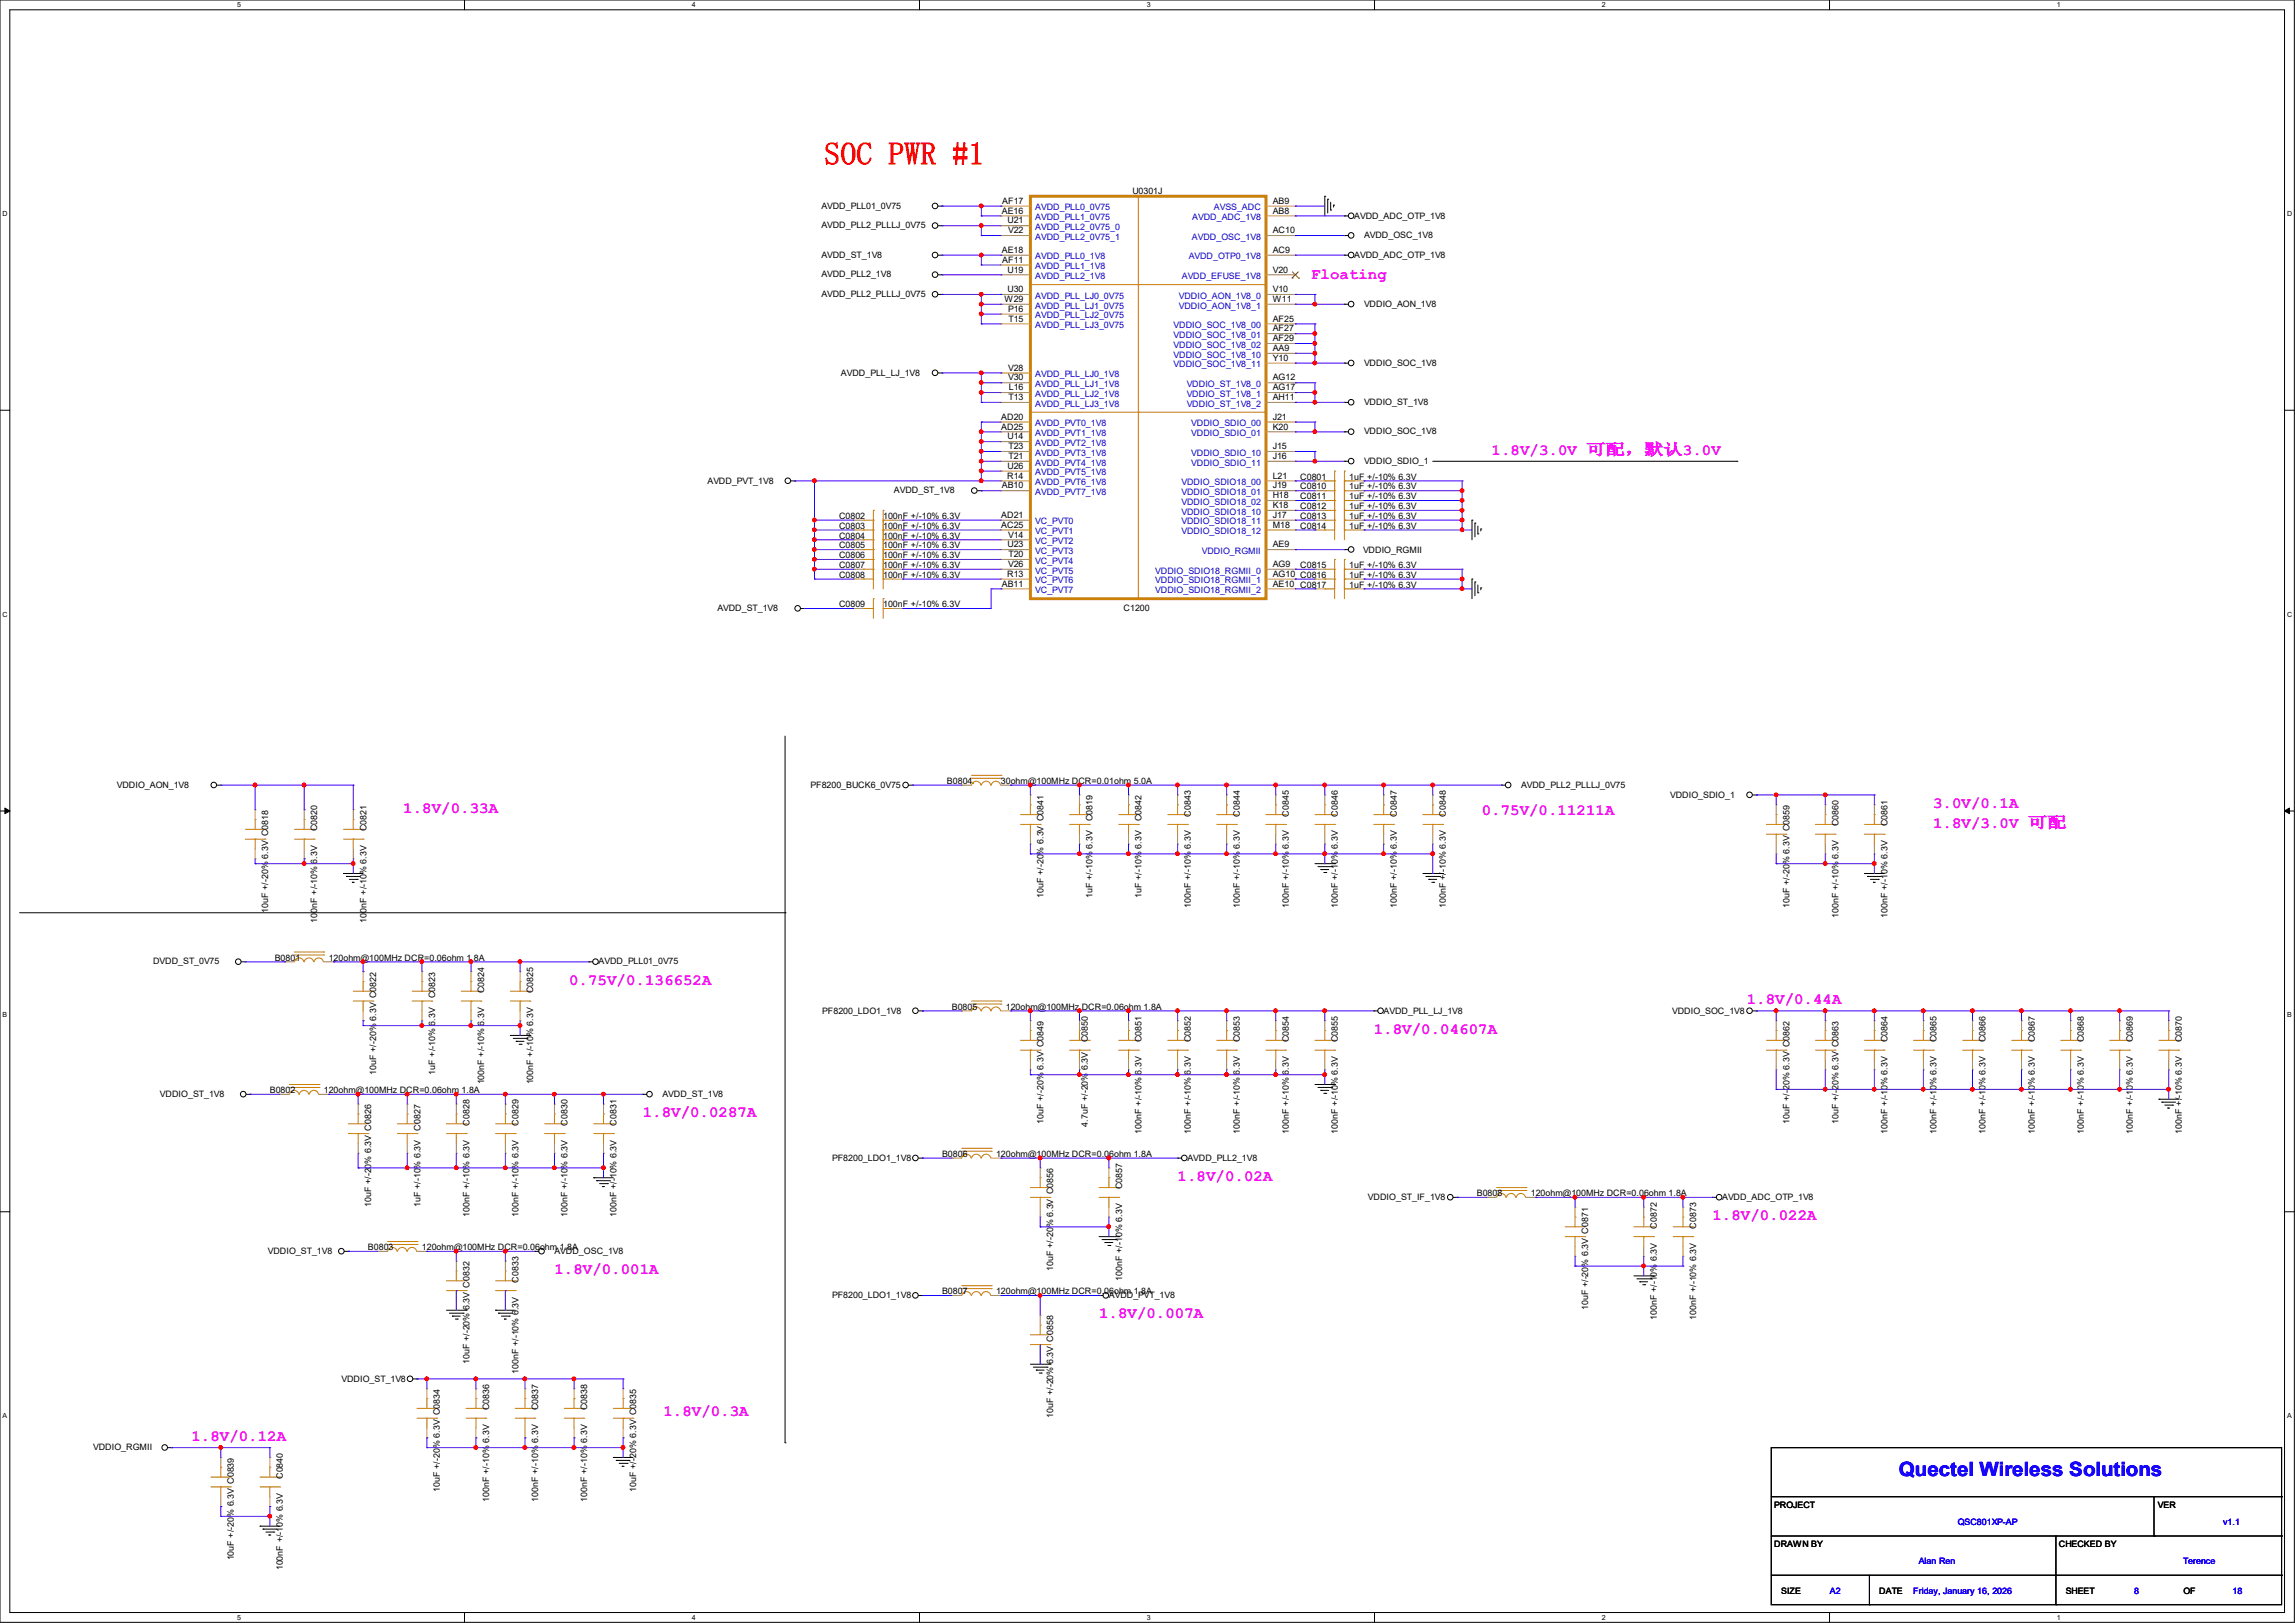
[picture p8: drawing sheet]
<svg xmlns="http://www.w3.org/2000/svg" width="297mm" height="210mm" viewBox="0 0 297 210" stroke-linecap="round" stroke-linejoin="round" font-family="sans-serif">
<defs><g id="words">
<text font-size="4.1" fill="#f00" x="106.7" y="21.3">SOC PWR #1</text>
<text font-size="2.5" fill="#00f" x="245.7" y="191">Quectel Wireless Solutions</text>
<g font-size="2" fill="#f0f">
<text x="169.7" y="36.1">Floating</text>
<text x="193" y="58.8">1.8V/3.0V 可配，默认3.0V</text>
<text x="52.2" y="105.2">1.8V/0.33A</text>
<text x="191.8" y="105.5">0.75V/0.11211A</text>
<text x="250.2" y="104.6">3.0V/0.1A</text>
<text x="250.2" y="107.1">1.8V/3.0V 可配</text>
<text x="73.7" y="127.4">0.75V/0.136652A</text>
<text x="226.1" y="130">1.8V/0.44A</text>
<text x="177.8" y="133.8">1.8V/0.04607A</text>
<text x="83.2" y="144.6">1.8V/0.0287A</text>
<text x="152.4" y="152.8">1.8V/0.02A</text>
<text x="221.6" y="157.9">1.8V/0.022A</text>
<text x="71.8" y="164.9">1.8V/0.001A</text>
<text x="142.2" y="170.6">1.8V/0.007A</text>
<text x="85.9" y="183.2">1.8V/0.3A</text>
<text x="24.8" y="186.5">1.8V/0.12A</text>
</g>
<g font-size="1.1">
<text x="106.3" y="27">AVDD_PLL01_0V75</text>
<text x="106.3" y="29.5">AVDD_PLL2_PLLLJ_0V75</text>
<text x="129.7" y="27.6">AE16</text>
<text x="129.7" y="26.4">AF17</text>
<text x="130.4" y="28.9">U21</text>
<text x="146.6" y="25.1">U0301J</text>
<text x="164.7" y="26.4">AB9</text>
<text x="164.7" y="27.6">AB8</text>
<text x="175.3" y="28.3">AVDD_ADC_OTP_1V8</text>
<text x="106.3" y="35.9">AVDD_PLL2_1V8</text>
<text x="106.3" y="33.4">AVDD_ST_1V8</text>
<text x="129.7" y="32.7">AE18</text>
<text x="129.7" y="34">AF11</text>
<text x="130.4" y="35.3">U19</text>
<text x="130.5" y="30.2">V22</text>
<text x="164.7" y="35.3">V20</text>
<text x="164.7" y="30.2">AC10</text>
<text x="164.7" y="32.7">AC9</text>
<text x="175.3" y="33.4">AVDD_ADC_OTP_1V8</text>
<text x="176.5" y="30.8">AVDD_OSC_1V8</text>
<text x="106.3" y="38.4">AVDD_PLL2_PLLLJ_0V75</text>
<text x="130" y="39.1">W29</text>
<text x="130.4" y="37.8">U30</text>
<text x="130.5" y="40.3">P16</text>
<text x="130.5" y="41.6">T15</text>
<text x="164.7" y="41.6">AF25</text>
<text x="164.7" y="37.8">V10</text>
<text x="164.7" y="39.1">W11</text>
<text x="176.5" y="39.7">VDDIO_AON_1V8</text>
<text x="130.5" y="48">V28</text>
<text x="164.7" y="42.9">AF27</text>
<text x="164.7" y="44.2">AF29</text>
<text x="164.7" y="45.4">AA9</text>
<text x="164.7" y="46.7">Y10</text>
<text x="176.5" y="47.3">VDDIO_SOC_1V8</text>
<text x="108.8" y="48.6">AVDD_PLL_LJ_1V8</text>
<text x="130.5" y="49.2">V30</text>
<text x="130.5" y="51.8">T13</text>
<text x="130.6" y="50.5">L16</text>
<text x="164.7" y="49.2">AG12</text>
<text x="164.7" y="50.5">AG17</text>
<text x="164.7" y="51.8">AH11</text>
<text x="176.5" y="52.4">VDDIO_ST_1V8</text>
<text x="129.6" y="54.3">AD20</text>
<text x="129.6" y="55.6">AD25</text>
<text x="130.4" y="56.9">U14</text>
<text x="130.5" y="58.1">T23</text>
<text x="130.5" y="59.4">T21</text>
<text x="164.7" y="54.3">J21</text>
<text x="164.7" y="55.6">K20</text>
<text x="164.7" y="58.1">J15</text>
<text x="164.7" y="59.4">J16</text>
<text x="176.5" y="56.2">VDDIO_SOC_1V8</text>
<text x="91.6" y="62.6">AVDD_PVT_1V8</text>
<text x="115.7" y="63.8">AVDD_ST_1V8</text>
<text x="129.7" y="63.2">AB10</text>
<text x="130.3" y="61.9">R14</text>
<text x="130.4" y="60.7">U26</text>
<text x="164.7" y="61.9">L21</text>
<text x="164.7" y="63.2">J19</text>
<text x="164.7" y="64.5">H18</text>
<text x="164.7" y="65.7">K18</text>
<text x="168.3" y="65.9">C0812</text>
<text x="168.3" y="62.1">C0801</text>
<text x="168.3" y="64.6">C0811</text>
<text x="168.3" y="63.3">C0810</text>
<text x="174.6" y="65.9">1uF +/-10% 6.3V</text>
<text x="174.6" y="62.1">1uF +/-10% 6.3V</text>
<text x="174.6" y="64.6">1uF +/-10% 6.3V</text>
<text x="174.6" y="63.3">1uF +/-10% 6.3V</text>
<text x="176.5" y="60">VDDIO_SDIO_1</text>
<text x="108.6" y="69.7">C0804</text>
<text x="108.6" y="68.4">C0803</text>
<text x="108.6" y="71">C0805</text>
<text x="108.6" y="67.1">C0802</text>
<text x="114.3" y="69.7">100nF +/-10% 6.3V</text>
<text x="114.3" y="68.4">100nF +/-10% 6.3V</text>
<text x="114.3" y="71">100nF +/-10% 6.3V</text>
<text x="114.3" y="67.1">100nF +/-10% 6.3V</text>
<text x="129.6" y="67">AD21</text>
<text x="129.6" y="68.3">AC25</text>
<text x="130.4" y="70.8">U23</text>
<text x="130.5" y="69.6">V14</text>
<text x="164.7" y="67">J17</text>
<text x="164.7" y="68.3">M18</text>
<text x="164.7" y="70.8">AE9</text>
<text x="168.3" y="67.1">C0813</text>
<text x="168.3" y="68.4">C0814</text>
<text x="174.6" y="67.1">1uF +/-10% 6.3V</text>
<text x="174.6" y="68.4">1uF +/-10% 6.3V</text>
<text x="176.4" y="71.6">VDDIO_RGMII</text>
<text x="108.6" y="72.2">C0806</text>
<text x="108.6" y="74.8">C0808</text>
<text x="108.6" y="73.5">C0807</text>
<text x="114.3" y="72.2">100nF +/-10% 6.3V</text>
<text x="114.3" y="74.8">100nF +/-10% 6.3V</text>
<text x="114.3" y="73.5">100nF +/-10% 6.3V</text>
<text x="129.7" y="75.9">AB11</text>
<text x="130.3" y="74.6">R13</text>
<text x="130.5" y="73.4">V26</text>
<text x="130.5" y="72.1">T20</text>
<text x="164.7" y="73.4">AG9</text>
<text x="164.7" y="74.6">AG10 C0816</text>
<text x="164.7" y="75.9">AE10 C0817</text>
<text x="168.3" y="73.5">C0815</text>
<text x="174.6" y="76">1uF +/-10% 6.3V</text>
<text x="174.6" y="73.5">1uF +/-10% 6.3V</text>
<text x="174.6" y="74.8">1uF +/-10% 6.3V</text>
<text x="92.8" y="79.1">AVDD_ST_1V8</text>
<text x="108.6" y="78.6">C0809</text>
<text x="114.3" y="78.6">100nF +/-10% 6.3V</text>
<text x="145.4" y="79.1">C1200</text>
<text x="15.1" y="101.9">VDDIO_AON_1V8</text>
<text x="104.9" y="101.9">PF8200_BUCK6_0V75</text>
<text x="122.6" y="101.4">B0804</text>
<text x="129.5" y="101.4">30ohm@100MHz DCR=0.01ohm 5.0A</text>
<text x="196.8" y="101.9">AVDD_PLL2_PLLLJ_0V75</text>
<text x="41.1" y="107.6" transform="rotate(-90 41.1 107.6)">C0820</text>
<text x="47.4" y="107.6" transform="rotate(-90 47.4 107.6)">C0821</text>
<text x="141.4" y="106.3" transform="rotate(-90 141.4 106.3)">C0819</text>
<text x="147.7" y="106.3" transform="rotate(-90 147.7 106.3)">C0842</text>
<text x="154.1" y="105.7" transform="rotate(-90 154.1 105.7)">C0843</text>
<text x="160.4" y="105.7" transform="rotate(-90 160.4 105.7)">C0844</text>
<text x="166.8" y="105.7" transform="rotate(-90 166.8 105.7)">C0845</text>
<text x="173.1" y="105.7" transform="rotate(-90 173.1 105.7)">C0846</text>
<text x="180.8" y="105.7" transform="rotate(-90 180.8 105.7)">C0847</text>
<text x="187.1" y="105.7" transform="rotate(-90 187.1 105.7)">C0848</text>
<text x="216.1" y="103.2">VDDIO_SDIO_1</text>
<text x="237.9" y="106.9" transform="rotate(-90 237.9 106.9)">C0860</text>
<text x="244.3" y="106.9" transform="rotate(-90 244.3 106.9)">C0861</text>
<text x="34.7" y="118.1" transform="rotate(-90 34.7 118.1)">10uF +/-20% 6.3V C0818</text>
<text x="41.1" y="119.4" transform="rotate(-90 41.1 119.4)">100nF +/-10% 6.3V</text>
<text x="47.4" y="119.4" transform="rotate(-90 47.4 119.4)">100nF +/-10% 6.3V</text>
<text x="135" y="116.2" transform="rotate(-90 135 116.2)">10uF +/-20% 6.3V C0841</text>
<text x="141.4" y="116.2" transform="rotate(-90 141.4 116.2)">1uF +/-10% 6.3V</text>
<text x="147.7" y="116.2" transform="rotate(-90 147.7 116.2)">1uF +/-10% 6.3V</text>
<text x="154.1" y="117.5" transform="rotate(-90 154.1 117.5)">100nF +/-10% 6.3V</text>
<text x="160.4" y="117.5" transform="rotate(-90 160.4 117.5)">100nF +/-10% 6.3V</text>
<text x="166.8" y="117.5" transform="rotate(-90 166.8 117.5)">100nF +/-10% 6.3V</text>
<text x="173.1" y="117.5" transform="rotate(-90 173.1 117.5)">100nF +/-10% 6.3V</text>
<text x="180.8" y="117.5" transform="rotate(-90 180.8 117.5)">100nF +/-10% 6.3V</text>
<text x="187.1" y="117.5" transform="rotate(-90 187.1 117.5)">100nF +/-10% 6.3V</text>
<text x="231.6" y="117.5" transform="rotate(-90 231.6 117.5)">10uF +/-20% 6.3V C0859</text>
<text x="237.9" y="118.7" transform="rotate(-90 237.9 118.7)">100nF +/-10% 6.3V</text>
<text x="244.3" y="118.7" transform="rotate(-90 244.3 118.7)">100nF +/-10% 6.3V</text>
<text x="19.8" y="124.8">DVDD_ST_0V75</text>
<text x="35.6" y="124.3">B0801</text>
<text x="42.5" y="124.3">120ohm@100MHz DCR=0.06ohm 1.8A</text>
<text x="77.5" y="124.8">AVDD_PLL01_0V75</text>
<text x="56.3" y="129.2" transform="rotate(-90 56.3 129.2)">C0823</text>
<text x="62.7" y="128.5" transform="rotate(-90 62.7 128.5)">C0824</text>
<text x="69" y="128.5" transform="rotate(-90 69 128.5)">C0825</text>
<text x="106.4" y="131.2">PF8200_LDO1_1V8</text>
<text x="123.2" y="130.6">B0805</text>
<text x="130.2" y="130.6">120ohm@100MHz DCR=0.06ohm 1.8A</text>
<text x="179.1" y="131.2">AVDD_PLL_LJ_1V8</text>
<text x="216.4" y="131.2">VDDIO_SOC_1V8</text>
<text x="140.8" y="134.9" transform="rotate(-90 140.8 134.9)">C0850</text>
<text x="147.7" y="134.9" transform="rotate(-90 147.7 134.9)">C0851</text>
<text x="154.1" y="134.9" transform="rotate(-90 154.1 134.9)">C0852</text>
<text x="160.4" y="134.9" transform="rotate(-90 160.4 134.9)">C0853</text>
<text x="166.8" y="134.9" transform="rotate(-90 166.8 134.9)">C0854</text>
<text x="173.1" y="134.9" transform="rotate(-90 173.1 134.9)">C0855</text>
<text x="244.3" y="134.9" transform="rotate(-90 244.3 134.9)">C0864</text>
<text x="250.6" y="134.9" transform="rotate(-90 250.6 134.9)">C0865</text>
<text x="257" y="134.9" transform="rotate(-90 257 134.9)">C0866</text>
<text x="263.3" y="134.9" transform="rotate(-90 263.3 134.9)">C0867</text>
<text x="269.7" y="134.9" transform="rotate(-90 269.7 134.9)">C0868</text>
<text x="276" y="134.9" transform="rotate(-90 276 134.9)">C0869</text>
<text x="282.4" y="134.9" transform="rotate(-90 282.4 134.9)">C0870</text>
<text x="20.7" y="141.9">VDDIO_ST_1V8</text>
<text x="34.9" y="141.4">B0802</text>
<text x="41.9" y="141.4">120ohm@100MHz DCR=0.06ohm 1.8A</text>
<text x="48.7" y="139.1" transform="rotate(-90 48.7 139.1)">10uF +/-20% 6.3V C0822</text>
<text x="56.3" y="139.1" transform="rotate(-90 56.3 139.1)">1uF +/-10% 6.3V</text>
<text x="62.7" y="140.3" transform="rotate(-90 62.7 140.3)">100nF +/-10% 6.3V</text>
<text x="69" y="140.3" transform="rotate(-90 69 140.3)">100nF +/-10% 6.3V</text>
<text x="85.7" y="141.9">AVDD_ST_1V8</text>
<text x="54.4" y="146.3" transform="rotate(-90 54.4 146.3)">C0827</text>
<text x="60.7" y="145.7" transform="rotate(-90 60.7 145.7)">C0828</text>
<text x="67.1" y="145.7" transform="rotate(-90 67.1 145.7)">C0829</text>
<text x="73.5" y="145.7" transform="rotate(-90 73.5 145.7)">C0830</text>
<text x="79.8" y="145.7" transform="rotate(-90 79.8 145.7)">C0831</text>
<text x="121.9" y="149.7">B0806</text>
<text x="128.9" y="149.7">120ohm@100MHz DCR=0.06ohm 1.8A</text>
<text x="135" y="145.4" transform="rotate(-90 135 145.4)">10uF +/-20% 6.3V C0849</text>
<text x="140.8" y="145.8" transform="rotate(-90 140.8 145.8)">4.7uF +/-20% 6.3V</text>
<text x="147.7" y="146.7" transform="rotate(-90 147.7 146.7)">100nF +/-10% 6.3V</text>
<text x="154.1" y="146.7" transform="rotate(-90 154.1 146.7)">100nF +/-10% 6.3V</text>
<text x="160.4" y="146.7" transform="rotate(-90 160.4 146.7)">100nF +/-10% 6.3V</text>
<text x="166.8" y="146.7" transform="rotate(-90 166.8 146.7)">100nF +/-10% 6.3V</text>
<text x="173.1" y="146.7" transform="rotate(-90 173.1 146.7)">100nF +/-10% 6.3V</text>
<text x="231.6" y="145.4" transform="rotate(-90 231.6 145.4)">10uF +/-20% 6.3V C0862</text>
<text x="237.9" y="145.4" transform="rotate(-90 237.9 145.4)">10uF +/-20% 6.3V C0863</text>
<text x="244.3" y="146.7" transform="rotate(-90 244.3 146.7)">100nF +/-10% 6.3V</text>
<text x="250.6" y="146.7" transform="rotate(-90 250.6 146.7)">100nF +/-10% 6.3V</text>
<text x="257" y="146.7" transform="rotate(-90 257 146.7)">100nF +/-10% 6.3V</text>
<text x="263.3" y="146.7" transform="rotate(-90 263.3 146.7)">100nF +/-10% 6.3V</text>
<text x="269.7" y="146.7" transform="rotate(-90 269.7 146.7)">100nF +/-10% 6.3V</text>
<text x="276" y="146.7" transform="rotate(-90 276 146.7)">100nF +/-10% 6.3V</text>
<text x="282.4" y="146.7" transform="rotate(-90 282.4 146.7)">100nF +/-10% 6.3V</text>
<text x="107.7" y="150.2">PF8200_LDO1_1V8</text>
<text x="145.2" y="153.9" transform="rotate(-90 145.2 153.9)">C0857</text>
<text x="153.7" y="150.2">AVDD_PLL2_1V8</text>
<text x="177" y="155.3">VDDIO_ST_IF_1V8</text>
<text x="191.1" y="154.8">B0808</text>
<text x="198.1" y="154.8">120ohm@100MHz DCR=0.06ohm 1.8A</text>
<text x="222.9" y="155.3">AVDD_ADC_OTP_1V8</text>
<text x="47.6" y="161.8">B0803</text>
<text x="48" y="156.2" transform="rotate(-90 48 156.2)">10uF +/-20% 6.3V C0826</text>
<text x="54.4" y="156.2" transform="rotate(-90 54.4 156.2)">1uF +/-10% 6.3V</text>
<text x="54.6" y="161.8">120ohm@100MHz DCR=0.06ohm 1.8A</text>
<text x="60.7" y="157.5" transform="rotate(-90 60.7 157.5)">100nF +/-10% 6.3V</text>
<text x="67.1" y="157.5" transform="rotate(-90 67.1 157.5)">100nF +/-10% 6.3V</text>
<text x="73.5" y="157.5" transform="rotate(-90 73.5 157.5)">100nF +/-10% 6.3V</text>
<text x="79.8" y="157.5" transform="rotate(-90 79.8 157.5)">100nF +/-10% 6.3V</text>
<text x="214.4" y="159" transform="rotate(-90 214.4 159)">C0872</text>
<text x="219.5" y="159" transform="rotate(-90 219.5 159)">C0873</text>
<text x="34.7" y="162.3">VDDIO_ST_1V8</text>
<text x="67.1" y="166" transform="rotate(-90 67.1 166)">C0833</text>
<text x="71.8" y="162.3">AVDD_OSC_1V8</text>
<text x="107.7" y="168">PF8200_LDO1_1V8</text>
<text x="121.9" y="167.5">B0807</text>
<text x="128.9" y="167.5">120ohm@100MHz DCR=0.06ohm 1.8A</text>
<text x="136.3" y="164.5" transform="rotate(-90 136.3 164.5)">10uF +/-20% 6.3V C0856</text>
<text x="143.5" y="168">AVDD_PVT_1V8</text>
<text x="145.2" y="165.7" transform="rotate(-90 145.2 165.7)">100nF +/-10% 6.3V</text>
<text x="205.5" y="169.5" transform="rotate(-90 205.5 169.5)">10uF +/-20% 6.3V C0871</text>
<text x="214.4" y="170.8" transform="rotate(-90 214.4 170.8)">100nF +/-10% 6.3V</text>
<text x="219.5" y="170.8" transform="rotate(-90 219.5 170.8)">100nF +/-10% 6.3V</text>
<text x="44.2" y="178.8">VDDIO_ST_1V8</text>
<text x="60.7" y="176.5" transform="rotate(-90 60.7 176.5)">10uF +/-20% 6.3V C0832</text>
<text x="67.1" y="177.8" transform="rotate(-90 67.1 177.8)">100nF +/-10% 6.3V</text>
<text x="63.3" y="182.5" transform="rotate(-90 63.3 182.5)">C0836</text>
<text x="69.6" y="182.5" transform="rotate(-90 69.6 182.5)">C0837</text>
<text x="76" y="182.5" transform="rotate(-90 76 182.5)">C0838</text>
<text x="136.3" y="183.5" transform="rotate(-90 136.3 183.5)">10uF +/-20% 6.3V C0858</text>
<text x="12.1" y="187.7">VDDIO_RGMII</text>
<text x="36.6" y="191.4" transform="rotate(-90 36.6 191.4)">C0840</text>
<text x="56.9" y="193" transform="rotate(-90 56.9 193)">10uF +/-20% 6.3V C0834</text>
<text x="63.3" y="194.3" transform="rotate(-90 63.3 194.3)">100nF +/-10% 6.3V</text>
<text x="69.6" y="194.3" transform="rotate(-90 69.6 194.3)">100nF +/-10% 6.3V</text>
<text x="76" y="194.3" transform="rotate(-90 76 194.3)">100nF +/-10% 6.3V</text>
<text x="82.3" y="193" transform="rotate(-90 82.3 193)">10uF +/-20% 6.3V C0835</text>
<text x="229.6" y="195.2">PROJECT</text>
<text x="279.3" y="195.2">VER</text>
<text x="30.3" y="201.9" transform="rotate(-90 30.3 201.9)">10uF +/-20% 6.3V C0839</text>
<text x="36.6" y="203.2" transform="rotate(-90 36.6 203.2)">100nF +/-10% 6.3V</text>
<text x="229.6" y="200.2">DRAWN BY</text>
<text x="266.4" y="200.2">CHECKED BY</text>
<text x="230.5" y="206.2">SIZE</text>
<text x="243.2" y="206.2">DATE</text>
<text x="267.3" y="206.2">SHEET</text>
<text x="282.6" y="206.2">OF</text>
</g>
<g font-size="1.1" fill="#00c">
<text x="134" y="27.2">AVDD_PLL0_0V75</text>
<text x="134" y="28.5">AVDD_PLL1_0V75</text>
<text x="134" y="29.8">AVDD_PLL2_0V75_0</text>
<text x="154.3" y="28.5">AVDD_ADC_1V8</text>
<text x="157.1" y="27.2">AVSS_ADC</text>
<text x="134" y="31">AVDD_PLL2_0V75_1</text>
<text x="134" y="33.6">AVDD_PLL0_1V8</text>
<text x="134" y="34.8">AVDD_PLL1_1V8</text>
<text x="153.8" y="33.6">AVDD_OTP0_1V8</text>
<text x="154.3" y="31">AVDD_OSC_1V8</text>
<text x="134" y="36.1">AVDD_PLL2_1V8</text>
<text x="134" y="38.7">AVDD_PLL_LJ0_0V75</text>
<text x="134" y="39.9">AVDD_PLL_LJ1_0V75</text>
<text x="134" y="41.2">AVDD_PLL_LJ2_0V75</text>
<text x="152.6" y="38.7">VDDIO_AON_1V8_0</text>
<text x="152.6" y="39.9">VDDIO_AON_1V8_1</text>
<text x="152.9" y="36.1">AVDD_EFUSE_1V8</text>
<text x="134" y="42.5">AVDD_PLL_LJ3_0V75</text>
<text x="151.9" y="42.5">VDDIO_SOC_1V8_00</text>
<text x="151.9" y="43.7">VDDIO_SOC_1V8_01</text>
<text x="151.9" y="45">VDDIO_SOC_1V8_02</text>
<text x="151.9" y="46.3">VDDIO_SOC_1V8_10</text>
<text x="151.9" y="47.5">VDDIO_SOC_1V8_11</text>
<text x="134" y="48.8">AVDD_PLL_LJ0_1V8</text>
<text x="134" y="50.1">AVDD_PLL_LJ1_1V8</text>
<text x="134" y="51.4">AVDD_PLL_LJ2_1V8</text>
<text x="134" y="52.6">AVDD_PLL_LJ3_1V8</text>
<text x="153.6" y="50.1">VDDIO_ST_1V8_0</text>
<text x="153.6" y="51.4">VDDIO_ST_1V8_1</text>
<text x="153.6" y="52.6">VDDIO_ST_1V8_2</text>
<text x="134" y="55.2">AVDD_PVT0_1V8</text>
<text x="134" y="56.4">AVDD_PVT1_1V8</text>
<text x="134" y="57.7">AVDD_PVT2_1V8</text>
<text x="134" y="59">AVDD_PVT3_1V8</text>
<text x="154.2" y="55.2">VDDIO_SDIO_00</text>
<text x="154.2" y="56.4">VDDIO_SDIO_01</text>
<text x="154.2" y="59">VDDIO_SDIO_10</text>
<text x="134" y="64.1">AVDD_PVT7_1V8</text>
<text x="134" y="60.2">AVDD_PVT4_1V8</text>
<text x="134" y="61.5">AVDD_PVT5_1V8</text>
<text x="134" y="62.8">AVDD_PVT6_1V8</text>
<text x="152.9" y="62.8">VDDIO_SDIO18_00</text>
<text x="152.9" y="64.1">VDDIO_SDIO18_01</text>
<text x="152.9" y="65.3">VDDIO_SDIO18_02</text>
<text x="154.2" y="60.2">VDDIO_SDIO_11</text>
<text x="134" y="67.9">VC_PVT0</text>
<text x="134" y="69.1">VC_PVT1</text>
<text x="134" y="70.4">VC_PVT2</text>
<text x="134" y="71.7">VC_PVT3</text>
<text x="152.9" y="66.6">VDDIO_SDIO18_10</text>
<text x="152.9" y="67.9">VDDIO_SDIO18_11</text>
<text x="152.9" y="69.1">VDDIO_SDIO18_12</text>
<text x="155.5" y="71.7">VDDIO_RGMII</text>
<text x="134" y="72.9">VC_PVT4</text>
<text x="134" y="74.2">VC_PVT5</text>
<text x="134" y="75.5">VC_PVT6</text>
<text x="134" y="76.8">VC_PVT7</text>
<text x="149.5" y="74.2">VDDIO_SDIO18_RGMII_0</text>
<text x="149.5" y="75.5">VDDIO_SDIO18_RGMII_1</text>
<text x="149.5" y="76.8">VDDIO_SDIO18_RGMII_2</text>
</g>
<g font-size="1.1" fill="#00f">
<text x="253.4" y="197.3">QSC801XP-AP</text>
<text x="287.7" y="197.3">v1.1</text>
<text x="248.3" y="202.4">Alan Ren</text>
<text x="282.5" y="202.4">Terence</text>
<text x="236.8" y="206.2">A2</text>
<text x="247.6" y="206.2">Friday, January 16, 2026</text>
<text x="276.2" y="206.2">8</text>
<text x="288.9" y="206.2">18</text>
</g>
<g font-size=".9">
<text x="30.7" y=".9">5</text>
<text x="89.5" y=".9">4</text>
<text x="148.4" y=".9">3</text>
<text x="207.3" y=".9">2</text>
<text x="266.2" y=".9">1</text>
<text x=".3" y="28">D</text>
<text x="296" y="28">D</text>
<text x=".3" y="79.8">C</text>
<text x="296" y="79.8">C</text>
<text x=".3" y="131.7">B</text>
<text x="296" y="131.7">B</text>
<text x=".3" y="183.5">A</text>
<text x="296" y="183.5">A</text>
<text x="30.7" y="209.6">5</text>
<text x="89.5" y="209.6">4</text>
<text x="148.4" y="209.6">3</text>
<text x="207.3" y="209.6">2</text>
<text x="266.2" y="209.6">1</text>
</g>
</g></defs>
<path d="M0 0h296.9v209.9h-296.9zM1.3 1.3h294.4v207.4h-294.4z" fill="none" stroke="#000" stroke-width=".13"/>
<g fill="#fff">
<path d="M30.7 .1h.5v1h-.5z"/>
<path d="M30.7 208.8h.5v1h-.5z"/>
</g>
<path d="M60.1 0v1.3M60.1 208.7v1.2" fill="none" stroke="#000" stroke-width=".13"/>
<g fill="#fff">
<path d="M89.5 .1h.5v1h-.5z"/>
<path d="M89.5 208.8h.5v1h-.5z"/>
</g>
<path d="M119 0v1.3M119 208.7v1.2" fill="none" stroke="#000" stroke-width=".13"/>
<g fill="#fff">
<path d="M148.4 .1h.5v1h-.5z"/>
<path d="M148.4 208.8h.5v1h-.5z"/>
</g>
<path d="M177.9 0v1.3M177.9 208.7v1.2" fill="none" stroke="#000" stroke-width=".13"/>
<g fill="#fff">
<path d="M207.3 .1h.5v1h-.5z"/>
<path d="M207.3 208.8h.5v1h-.5z"/>
</g>
<path d="M236.8 0v1.3M236.8 208.7v1.2" fill="none" stroke="#000" stroke-width=".13"/>
<g fill="#fff">
<path d="M266.2 .1h.5v1h-.5z"/>
<path d="M266.2 208.8h.5v1h-.5z"/>
<path d="M.3 27.2h.7v1h-.7z"/>
<path d="M296 27.2h.6v1h-.6z"/>
<path d="M.3 79h.7v1h-.7z"/>
<path d="M296 79h.6v1h-.6z"/>
</g>
<path d="M0 53.1h1.3M295.7 53.1h1.2" fill="none" stroke="#000" stroke-width=".13"/>
<g fill="#fff">
<path d="M.3 130.9h.6v1h-.6z"/>
<path d="M296 130.9h.6v1h-.6z"/>
</g>
<path d="M0 104.9h1.3M295.7 104.9h1.2" fill="none" stroke="#000" stroke-width=".13"/>
<path d="M.6 104.6l.7 .3-.7 .4zM295.7 104.9l.6-.3v.7z" fill="#000" stroke="#000" stroke-width=".13"/>
<g fill="#fff">
<path d="M.3 182.7h.6v1h-.6z"/>
<path d="M296 182.7h.5v1h-.5z"/>
</g>
<g fill="none" stroke="#000" stroke-width=".13">
<path d="M121.4 26.7h.5M121.4 35.6h.5M121.4 38.1h.5M121.4 33h.5M121.4 29.2h.5M121.9 26.7h.1M121.9 35.6h.1M121.9 38.1h.1M121.9 33h.1M121.9 29.2h.1M171.4 25.4h.1M171.4 25.4v2.5"/>
<path d="M171.8 25.8h.1M171.8 25.8v1.8M172.2 27.2h.1M172.2 26.2v1M172.6 26.5h.1M172.6 26.5v.3M174 30.5h.1M174 39.4h.1M174 27.9h.1M174 33h.1M174 30.5h.5M174 39.4h.5"/>
<path d="M174 33h.5M174 27.9h.5M121.4 48.3h.5M121.9 48.3h.1M174 47h.1M174 52.1h.1M174 55.9h.1M174 59.7h.1M174 59.7h.5M174 47h.5M174 52.1h.5M174 55.9h.5"/>
<path d="M185.4 59.7h39.4M224.8 59.7h.1M102.4 62.2h.5M102.9 62.2h.1M103.6 78.7h.5M104.1 78.7h.1M126.5 63.5h.5M127 63.5h.1M174 71.1h.1M174 71.1h.5M190.5 67.3h.1M190.5 74.9h.1"/>
<path d="M190.5 67.3v2.5M190.5 74.9v2.6M190.9 67.7h.1M190.9 75.3h.1M190.9 67.7v1.8M190.9 75.3v1.8M191.3 69.1h.1M191.3 76.7h.1M191.3 68.1v1M191.3 75.7v1M191.6 68.5h.1M191.6 76.1h.1"/>
<path d="M191.6 68.5v.2M191.6 76.1v.2M101.6 95.2v91.5M2.5 118.1h99.1M28.1 101.6h.5M28.6 101.6h.1M44.4 113h.1M44.4 113h2.6M44.8 113.4h.1M44.8 113.4h1.8M45.2 113.8h1M45.6 114.2h.1"/>
<path d="M45.6 114.2h.2M46.2 113.8h.1M101.6 118.1h.1M117.6 101.6h.5M118.1 101.6h.1M170.2 111.8h2.5M170.6 112.1h1.7M170.9 112.5h.1M170.9 112.5h1.1M171.3 112.9h.3M171.6 112.9h.1M172.3 112.1h.1"/>
<path d="M172.7 111.8h.1M184.1 113h2.6M184.5 113.4h1.8M184.9 113.8h.1M184.9 113.8h1M185.3 114.2h.2M185.5 114.2h.1M186.3 113.4h.1M186.7 113h.1M194.3 101.6h.1M194.3 101.6h.5M226.8 102.9h.5"/>
<path d="M227.3 102.9h.1M241.3 113h.1M241.3 113h2.5M241.7 113.4h.1M241.7 113.4h1.8M242.1 113.8h1M242.4 114.2h.1M242.4 114.2h.3M243.1 113.8h.1M31.2 124.5h.5M31.7 124.5h.1M66 134h2.6"/>
<path d="M66.4 134.4h1.8M66.8 134.7h.1M66.8 134.7h1M67.2 135.1h.2M67.4 135.1h.1M68.2 134.4h.1M68.6 134h.1M76.2 124.5h.1M76.2 124.5h.5M118.9 130.8h.5M119.4 130.8h.1M177.8 130.8h.1"/>
<path d="M177.8 130.8h.5M226.8 130.8h.5M227.3 130.8h.1M0 156.8h1.3M31.9 141.6h.5M32.4 141.6h.1M76.8 152.4h.1M76.8 152.4h2.6M77.2 152.8h.1M77.2 152.8h1.8M77.6 153.2h1M78 153.5h.1"/>
<path d="M78 153.5h.2M78.6 153.2h.1M83.2 141.6h.1M83.2 141.6h.5M118.9 149.9h.5M119.4 149.9h.1M152.4 149.9h.1M152.4 149.9h.5M170.2 140.3h2.5M170.6 140.7h1.7M170.9 141.1h.1M170.9 141.1h1.1"/>
<path d="M171.3 141.5h.3M171.6 141.5h.1M172.3 140.7h.1M172.7 140.3h.1M188.1 154.9h.5M188.6 154.9h.1M221.6 154.9h.1M221.6 154.9h.5M279.4 142.2h.1M279.4 142.2h2.5M279.8 142.6h.1M279.8 142.6h1.8"/>
<path d="M280.2 143h1M280.5 143.4h.1M280.5 143.4h.3M281.2 143h.1M295.7 156.8h1.2M44.6 161.9h.5M45.1 161.9h.1M53.5 178.4h.5M54 178.4h.1M57.8 169.5h2.5M58.2 169.9h1.7M58.5 170.3h.1"/>
<path d="M58.5 170.3h1.1M58.9 170.7h.3M59.2 170.7h.1M59.9 169.9h.1M60.3 169.5h.1M64.1 169.5h.1M64.1 169.5h2.6M64.5 169.9h.1M64.5 169.9h1.8M64.9 170.3h1M65.3 170.7h.1M65.3 170.7h.2"/>
<path d="M65.9 170.3h.1M69.2 161.9h.1M69.2 161.9h.5M118.9 167.6h.5M119.4 167.6h.1M133.3 176.5h2.6M133.7 176.9h1.8M134.1 177.3h.1M134.1 177.3h1M134.5 177.7h.2M134.7 177.7h.1M135.5 176.9h.1"/>
<path d="M135.9 176.5h.1M142.2 167.6h.1M142.2 167.6h.5M142.2 160h2.6M142.6 160.4h1.8M143 160.8h.1M143 160.8h1M143.4 161.2h.2M143.6 161.2h.1M144.4 160.4h.1M144.8 160h.1M211.5 165.1h2.5"/>
<path d="M211.8 165.5h1.8M212.2 165.9h.1M212.2 165.9h1M212.6 166.2h.3M212.9 166.2h.1M213.6 165.5h.1M214 165.1h.1M21.7 187.3h.5M22.2 187.3h.1M33.7 197.5h.1M33.7 197.5h2.5M34 197.9h.1"/>
<path d="M34 197.9h1.8M34.4 198.2h1M34.8 198.6h.1M34.8 198.6h.3M35.4 198.2h.1M79.4 188.6h.1M79.4 188.6h2.5M79.8 189h.1M79.8 189h1.7M80.1 189.4h1.1M80.5 189.7h.1M80.5 189.7h.3"/>
<path d="M81.2 189.4h.1M101.6 186.7h.1M229.2 187.3h66.1v20.3h-66.1zM229.2 193.7h66.1M229.2 198.8h66.1M266.1 198.8v8.8M278.8 198.8h.1M278.8 193.7v5.1M295.3 193.7h.1M295.3 198.8h.1M229.2 203.8h66.1M241.9 207.6h.1"/>
<path d="M241.9 203.8v3.8M266.1 207.6h.1M295.3 203.8h.1"/>
<circle cx="121" cy="33" r=".36"/>
<circle cx="121" cy="35.5" r=".36"/>
<circle cx="121" cy="38.1" r=".36"/>
<circle cx="121" cy="26.6" r=".36"/>
<circle cx="121" cy="29.2" r=".36"/>
<circle cx="174.9" cy="39.3" r=".36"/>
<circle cx="174.9" cy="27.9" r=".36"/>
<circle cx="174.9" cy="30.5" r=".36"/>
<circle cx="174.9" cy="33" r=".36"/>
<circle cx="121" cy="48.2" r=".36"/>
<circle cx="174.9" cy="55.9" r=".36"/>
<circle cx="174.9" cy="52" r=".36"/>
<circle cx="174.9" cy="47" r=".36"/>
<circle cx="174.9" cy="59.7" r=".36"/>
<circle cx="102" cy="62.2" r=".36"/>
<circle cx="103.2" cy="78.7" r=".36"/>
<circle cx="126.1" cy="63.5" r=".36"/>
<circle cx="174.9" cy="71.1" r=".36"/>
<circle cx="27.7" cy="101.6" r=".36"/>
<circle cx="117.2" cy="101.6" r=".36"/>
<circle cx="195.2" cy="101.6" r=".36"/>
<circle cx="226.4" cy="102.8" r=".36"/>
<circle cx="30.8" cy="124.4" r=".36"/>
<circle cx="77.1" cy="124.4" r=".36"/>
<circle cx="118.5" cy="130.8" r=".36"/>
<circle cx="178.7" cy="130.8" r=".36"/>
<circle cx="226.4" cy="130.8" r=".36"/>
<circle cx="31.5" cy="141.6" r=".36"/>
<circle cx="84.1" cy="141.6" r=".36"/>
<circle cx="118.5" cy="149.8" r=".36"/>
<circle cx="153.3" cy="149.8" r=".36"/>
<circle cx="187.7" cy="154.9" r=".36"/>
<circle cx="222.5" cy="154.9" r=".36"/>
<circle cx="44.2" cy="161.9" r=".36"/>
<circle cx="53.1" cy="178.4" r=".36"/>
<circle cx="70.1" cy="161.9" r=".36"/>
<circle cx="118.5" cy="167.6" r=".36"/>
<circle cx="143.1" cy="167.6" r=".36"/>
<circle cx="21.3" cy="187.3" r=".36"/>
</g>
<g fill="none" stroke="#cc8006" stroke-width=".13">
<path d="M133.3 36.8h30.5M147.3 36.8h.1M147.3 25.4v52.1M163.8 36.8h.1M133.3 53.3h30.5M147.3 53.3h.1M163.8 53.3h.1M111.8 69.8h.1M111.8 78.7h.1M111.8 72.4h.1M111.8 74.9h.1M111.8 68.6h.1"/>
<path d="M111.8 71.1h.1M111.8 67.3h.1M111.8 73.7h.1M111.8 69.8h1.2M111.8 78.7h1.2M111.8 67.3h1.2M111.8 72.4h1.2M111.8 74.9h1.2M111.8 68.6h1.2M111.8 71.1h1.2M111.8 73.7h1.2M113 68.6h.1"/>
<path d="M113 77.5h.1M113 71.1h.1M113 73.7h.1M113 67.3h.1M113 69.8h.1M113 66h.1M113 72.4h.1M113 66v10.2M113 77.5v2.5M114.3 68.6h.1M114.3 69.8h.1M114.3 77.5h.1"/>
<path d="M114.3 78.7h.1M114.3 71.1h.1M114.3 72.4h.1M114.3 73.7h.1M114.3 74.9h.1M114.3 67.3h.1M114.3 66h.1M114.3 66v10.2M114.3 77.5v2.5M114.3 69.8h1.3M114.3 78.7h1.3M114.3 67.3h1.3"/>
<path d="M114.3 72.4h1.3M114.3 74.9h1.3M114.3 68.6h1.3M114.3 71.1h1.3M114.3 73.7h1.3M147.3 77.5h.1M171.4 67.3h.1M171.4 66h.1M171.4 62.2h.1M171.4 76.2h.1M171.4 64.8h.1M171.4 73.7h.1"/>
<path d="M171.4 74.9h.1M171.4 68.6h.1M171.4 63.5h.1M171.4 67.3h1.3M171.4 66h1.3M171.4 74.9h1.3M171.4 68.6h1.3M171.4 62.2h1.3M171.4 76.2h1.3M171.4 64.8h1.3M171.4 73.7h1.3M171.4 63.5h1.3"/>
<path d="M172.7 66h.1M172.7 64.8h.1M172.7 61h.1M172.7 74.9h.1M172.7 63.5h.1M172.7 72.4h.1M172.7 73.7h.1M172.7 67.3h.1M172.7 62.2h.1M172.7 61v8.8M172.7 72.4v5.1M174 66h.1"/>
<path d="M174 67.3h.1M174 64.8h.1M174 61h.1M174 62.2h.1M174 74.9h.1M174 76.2h.1M174 63.5h.1M174 72.4h.1M174 73.7h.1M174 68.6h.1M174 61v8.8M174 72.4v5.1"/>
<path d="M174 67.3h1.3M174 66h1.3M174 74.9h1.3M174 68.6h1.3M174 62.2h1.3M174 76.2h1.3M174 64.8h1.3M174 73.7h1.3M174 63.5h1.3M31.7 108.6h2.6M31.7 107.3h2.6M33 108.6h.1"/>
<path d="M33 106h.1M33 106v1.3M33 108.6v1.3M34.3 108.6h.1M34.3 107.3h.1M38.1 108.6h2.5M38.1 107.3h2.5M39.4 108.6h.1M39.4 106h.1M39.4 106v1.3M39.4 108.6v1.3M40.6 108.6h.1"/>
<path d="M40.6 107.3h.1M44.4 108.6h2.6M44.4 107.3h2.6M45.7 108.6h.1M45.7 106h.1M45.7 106v1.3M45.7 108.6v1.3M47 108.6h.1M47 107.3h.1M125.7 100.7h3.8M125.7 100.3h3.8M125.9 101.3h.1"/>
<path d="M126.9 101.6a.61 .61 0 0 0-.6-.5 .61 .61 0 0 0-.6 .5M128.2 101.6a.61 .61 0 0 0-.6-.5 .61 .61 0 0 0-.6 .5M129.5 101.6a.61 .61 0 0 0-.6-.5 .61 .61 0 0 0-.6 .5M129.5 100.7h.1M129.5 100.3h.1M132.1 106.7h2.5M132.1 105.4h2.5M133.3 106.7h.1M133.3 104.1h.1M133.3 104.1v1.3M133.3 106.7v1.2M134.6 106.7h.1"/>
<path d="M134.6 105.4h.1M138.4 106.7h2.6M138.4 105.4h2.6M139.7 106.7h.1M139.7 104.1h.1M139.7 104.1v1.3M139.7 106.7v1.2M141 106.7h.1M141 105.4h.1M144.8 106.7h2.5M144.8 105.4h2.5M146 106.7h.1"/>
<path d="M146 104.1h.1M146 104.1v1.3M146 106.7v1.2M147.3 106.7h.1M147.3 105.4h.1M151.1 106.7h2.6M151.1 105.4h2.6M152.4 106.7h.1M152.4 104.1h.1M152.4 104.1v1.3M152.4 106.7v1.2M153.7 106.7h.1"/>
<path d="M153.7 105.4h.1M157.5 106.7h2.5M157.5 105.4h2.5M158.7 106.7h.1M158.7 104.1h.1M158.7 104.1v1.3M158.7 106.7v1.2M160 106.7h.1M160 105.4h.1M163.8 106.7h2.6M163.8 105.4h2.6M165.1 106.7h.1"/>
<path d="M165.1 104.1h.1M165.1 104.1v1.3M165.1 106.7v1.2M166.4 106.7h.1M166.4 105.4h.1M170.2 106.7h2.5M170.2 105.4h2.5M171.4 106.7h.1M171.4 104.1h.1M171.4 104.1v1.3M171.4 106.7v1.2M172.7 106.7h.1"/>
<path d="M172.7 105.4h.1M177.8 106.7h2.5M177.8 105.4h2.5M179.1 106.7h.1M179.1 104.1h.1M179.1 104.1v1.3M179.1 106.7v1.2M180.3 106.7h.1M180.3 105.4h.1M184.1 106.7h2.6M184.1 105.4h2.6M185.4 106.7h.1"/>
<path d="M185.4 104.1h.1M185.4 104.1v1.3M185.4 106.7v1.2M186.7 106.7h.1M186.7 105.4h.1M228.6 106.7h2.5M228.6 107.9h2.5M229.9 107.9h.1M229.9 105.4h.1M229.9 105.4v1.3M229.9 107.9v1.3M231.1 107.9h.1"/>
<path d="M231.1 106.7h.1M234.9 106.7h2.6M234.9 107.9h2.6M236.2 107.9h.1M236.2 105.4h.1M236.2 105.4v1.3M236.2 107.9v1.3M237.5 107.9h.1M237.5 106.7h.1M241.3 106.7h2.5M241.3 107.9h2.5M242.6 107.9h.1"/>
<path d="M242.6 105.4h.1M242.6 105.4v1.3M242.6 107.9v1.3M243.8 107.9h.1M243.8 106.7h.1M38.1 123.6h3.8M38.1 123.2h3.8M38.2 124.2h.1M39.3 124.4a.61 .61 0 0 0-.6-.4 .61 .61 0 0 0-.6 .5M40.6 124.4a.61 .61 0 0 0-.6-.4 .61 .61 0 0 0-.6 .5M41.9 124.4a.61 .61 0 0 0-.7-.4 .61 .61 0 0 0-.6 .5M41.9 123.6h.1"/>
<path d="M41.9 123.2h.1M45.7 129.5h2.6M45.7 128.3h2.6M47 129.5h.1M47 127h.1M47 127v1.3M47 129.5v1.3M48.3 129.5h.1M48.3 128.3h.1M53.3 129.5h2.6M53.3 128.3h2.6M54.6 129.5h.1"/>
<path d="M54.6 127h.1M54.6 127v1.3M54.6 129.5v1.3M55.9 129.5h.1M55.9 128.3h.1M59.7 129.5h2.5M59.7 128.3h2.5M61 129.5h.1M61 127h.1M61 127v1.3M61 129.5v1.3M62.2 129.5h.1"/>
<path d="M62.2 128.3h.1M66 129.5h2.6M66 128.3h2.6M67.3 129.5h.1M67.3 127h.1M67.3 127v1.3M67.3 129.5v1.3M68.6 129.5h.1M68.6 128.3h.1M125.7 129.5h3.8M125.7 129.9h3.8M125.9 130.6h.1"/>
<path d="M126.9 130.8a.61 .61 0 0 0-.6-.5 .61 .61 0 0 0-.6 .5M128.2 130.8a.61 .61 0 0 0-.6-.5 .61 .61 0 0 0-.6 .5M129.5 130.8a.61 .61 0 0 0-.6-.5 .61 .61 0 0 0-.6 .5M129.5 129.9h.1M129.5 129.5h.1M132.1 135.9h2.5M132.1 134.6h2.5M133.3 135.9h.1M133.3 133.3h.1M133.3 133.3v1.3M133.3 135.9v1.3M134.6 135.9h.1"/>
<path d="M134.6 134.6h.1M138.4 135.9h2.6M138.4 134.6h2.6M139.7 135.9h.1M139.7 133.3h.1M139.7 133.3v1.3M139.7 135.9v1.3M141 135.9h.1M141 134.6h.1M144.8 135.9h2.5M144.8 134.6h2.5M146 135.9h.1"/>
<path d="M146 133.3h.1M146 133.3v1.3M146 135.9v1.3M147.3 135.9h.1M147.3 134.6h.1M151.1 135.9h2.6M151.1 134.6h2.6M152.4 135.9h.1M152.4 133.3h.1M152.4 133.3v1.3M152.4 135.9v1.3M153.7 135.9h.1"/>
<path d="M153.7 134.6h.1M157.5 135.9h2.5M157.5 134.6h2.5M158.7 135.9h.1M158.7 133.3h.1M158.7 133.3v1.3M158.7 135.9v1.3M160 135.9h.1M160 134.6h.1M163.8 135.9h2.6M163.8 134.6h2.6M165.1 135.9h.1"/>
<path d="M165.1 133.3h.1M165.1 133.3v1.3M165.1 135.9v1.3M166.4 135.9h.1M166.4 134.6h.1M170.2 135.9h2.5M170.2 134.6h2.5M171.4 135.9h.1M171.4 133.3h.1M171.4 133.3v1.3M171.4 135.9v1.3M172.7 135.9h.1"/>
<path d="M172.7 134.6h.1M228.6 135.9h2.5M228.6 134.6h2.5M229.9 135.9h.1M229.9 133.3h.1M229.9 133.3v1.3M229.9 135.9v1.3M231.1 135.9h.1M231.1 134.6h.1M234.9 135.9h2.6M234.9 134.6h2.6M236.2 135.9h.1"/>
<path d="M236.2 133.3h.1M236.2 133.3v1.3M236.2 135.9v1.3M237.5 135.9h.1M237.5 134.6h.1M241.3 135.9h2.5M241.3 134.6h2.5M242.6 135.9h.1M242.6 133.3h.1M242.6 133.3v1.3M242.6 135.9v1.3M243.8 135.9h.1"/>
<path d="M243.8 134.6h.1M247.6 135.9h2.6M247.6 134.6h2.6M248.9 135.9h.1M248.9 133.3h.1M248.9 133.3v1.3M248.9 135.9v1.3M250.2 135.9h.1M250.2 134.6h.1M254 135.9h2.5M254 134.6h2.5M255.3 135.9h.1"/>
<path d="M255.3 133.3h.1M255.3 133.3v1.3M255.3 135.9v1.3M256.5 135.9h.1M256.5 134.6h.1M260.3 135.9h2.6M260.3 134.6h2.6M261.6 135.9h.1M261.6 133.3h.1M261.6 133.3v1.3M261.6 135.9v1.3M262.9 135.9h.1"/>
<path d="M262.9 134.6h.1M266.7 135.9h2.5M266.7 134.6h2.5M268 135.9h.1M268 133.3h.1M268 133.3v1.3M268 135.9v1.3M269.2 135.9h.1M269.2 134.6h.1M273 135.9h2.6M273 134.6h2.6M274.3 135.9h.1"/>
<path d="M274.3 133.3h.1M274.3 133.3v1.3M274.3 135.9v1.3M275.6 135.9h.1M275.6 134.6h.1M279.4 135.9h2.5M279.4 134.6h2.5M280.7 135.9h.1M280.7 133.3h.1M280.7 133.3v1.3M280.7 135.9v1.3M281.9 135.9h.1"/>
<path d="M281.9 134.6h.1M37.5 140.7h3.8M37.5 140.3h3.8M37.6 141.4h.1M38.7 141.6a.61 .61 0 0 0-.6-.5 .61 .61 0 0 0-.6 .5M39.9 141.6a.61 .61 0 0 0-.6-.5 .61 .61 0 0 0-.6 .5M41.2 141.6a.61 .61 0 0 0-.6-.5 .61 .61 0 0 0-.6 .5M41.3 140.7h.1M41.3 140.3h.1M45.1 146.7h2.5M45.1 145.4h2.5M46.4 146.7h.1"/>
<path d="M46.4 144.1h.1M46.4 144.1v1.3M46.4 146.7v1.3M47.6 146.7h.1M47.6 145.4h.1M51.4 146.7h2.6M51.4 145.4h2.6M52.7 146.7h.1M52.7 144.1h.1M52.7 144.1v1.3M52.7 146.7v1.3M54 146.7h.1"/>
<path d="M54 145.4h.1M57.8 146.7h2.5M57.8 145.4h2.5M59.1 146.7h.1M59.1 144.1h.1M59.1 144.1v1.3M59.1 146.7v1.3M60.3 146.7h.1M60.3 145.4h.1M64.1 146.7h2.6M64.1 145.4h2.6M65.4 146.7h.1"/>
<path d="M65.4 144.1h.1M65.4 144.1v1.3M65.4 146.7v1.3M66.7 146.7h.1M66.7 145.4h.1M70.5 146.7h2.5M70.5 145.4h2.5M71.8 146.7h.1M71.8 144.1h.1M71.8 144.1v1.3M71.8 146.7v1.3M73 146.7h.1"/>
<path d="M73 145.4h.1M76.8 146.7h2.6M76.8 145.4h2.6M78.1 146.7h.1M78.1 144.1h.1M78.1 144.1v1.3M78.1 146.7v1.3M79.4 146.7h.1M79.4 145.4h.1M124.5 149h3.8M124.5 148.6h3.8M124.6 149.6h.1"/>
<path d="M125.7 149.8a.61 .61 0 0 0-.6-.4 .61 .61 0 0 0-.6 .5M126.9 149.8a.61 .61 0 0 0-.6-.4 .61 .61 0 0 0-.6 .5M128.2 149.8a.61 .61 0 0 0-.6-.4 .61 .61 0 0 0-.6 .5M128.3 149h.1M128.3 148.6h.1M133.3 154.9h2.6M133.3 153.7h2.6M134.6 154.9h.1M134.6 152.4h.1M134.6 152.4v1.3M134.6 154.9v1.3M135.9 154.9h.1"/>
<path d="M135.9 153.7h.1M142.2 154.9h2.6M142.2 153.7h2.6M143.5 154.9h.1M143.5 152.4h.1M143.5 152.4v1.3M143.5 154.9v1.3M144.8 154.9h.1M144.8 153.7h.1M193.7 153.7h3.8M193.7 154.1h3.8M193.8 154.7h.1"/>
<path d="M194.9 154.9a.61 .61 0 0 0-.6-.5 .61 .61 0 0 0-.6 .5M196.2 154.9a.61 .61 0 0 0-.7-.5 .61 .61 0 0 0-.5 .5M197.4 154.9a.61 .61 0 0 0-.6-.5 .61 .61 0 0 0-.6 .5M197.5 154.1h.1M197.5 153.7h.1M202.6 158.7h2.5M203.8 157.5h.1M203.8 157.5v1.2M205.1 158.7h.1M211.5 158.7h2.5M212.7 157.5h.1M212.7 157.5v1.2"/>
<path d="M214 158.7h.1M216.5 158.7h2.6M217.8 157.5h.1M217.8 157.5v1.2M219.1 158.7h.1M50.2 161h3.8M50.2 160.7h3.8M50.3 161.7h.1M51.4 161.9a.61 .61 0 0 0-.6-.5 .61 .61 0 0 0-.6 .5M52.6 161.9a.61 .61 0 0 0-.6-.5 .61 .61 0 0 0-.6 .5M53.9 161.9a.61 .61 0 0 0-.6-.5 .61 .61 0 0 0-.6 .5M54 161h.1"/>
<path d="M54 160.7h.1M57.8 167h2.5M57.8 165.7h2.5M59.1 167h.1M59.1 164.5h.1M59.1 164.5v1.2M59.1 167v1.3M60.3 167h.1M60.3 165.7h.1M64.1 167h2.6M64.1 165.7h2.6M65.4 167h.1"/>
<path d="M65.4 164.5h.1M65.4 164.5v1.2M65.4 167v1.3M66.7 167h.1M66.7 165.7h.1M124.5 166.8h3.8M124.5 166.4h3.8M124.6 167.4h.1M125.7 167.6a.61 .61 0 0 0-.6-.5 .61 .61 0 0 0-.6 .5M126.9 167.6a.61 .61 0 0 0-.6-.5 .61 .61 0 0 0-.6 .5M128.2 167.6a.61 .61 0 0 0-.6-.5 .61 .61 0 0 0-.6 .5M128.3 166.8h.1"/>
<path d="M128.3 166.4h.1M133.3 174h2.6M133.3 172.7h2.6M134.6 174h.1M134.6 171.4h.1M134.6 171.4v1.3M134.6 174v1.3M135.9 174h.1M135.9 172.7h.1M202.6 160h2.5M203.8 160h.1M203.8 160v1.3"/>
<path d="M205.1 160h.1M211.5 160h2.5M212.7 160h.1M212.7 160v1.3M214 160h.1M216.5 160h2.6M217.8 160h.1M217.8 160v1.3M219.1 160h.1M27.3 192.4h2.5M27.3 191.1h2.5M28.6 192.4h.1"/>
<path d="M28.6 189.9h.1M28.6 189.9v1.2M28.6 192.4v1.3M29.8 192.4h.1M29.8 191.1h.1M33.7 192.4h2.5M33.7 191.1h2.5M34.9 192.4h.1M34.9 189.9h.1M34.9 189.9v1.2M34.9 192.4v1.3M36.2 192.4h.1"/>
<path d="M36.2 191.1h.1M54 183.5h2.5M54 182.2h2.5M55.2 183.5h.1M55.2 181h.1M55.2 181v1.2M55.2 183.5v1.3M56.5 183.5h.1M56.5 182.2h.1M60.3 183.5h2.6M60.3 182.2h2.6M61.6 183.5h.1"/>
<path d="M61.6 181h.1M61.6 181v1.2M61.6 183.5v1.3M62.9 183.5h.1M62.9 182.2h.1M66.7 183.5h2.5M66.7 182.2h2.5M67.9 183.5h.1M67.9 181h.1M67.9 181v1.2M67.9 183.5v1.3M69.2 183.5h.1"/>
<path d="M69.2 182.2h.1M73 183.5h2.6M73 182.2h2.6M74.3 183.5h.1M74.3 181h.1M74.3 181v1.2M74.3 183.5v1.3M75.6 183.5h.1M75.6 182.2h.1M79.4 183.5h2.5M79.4 182.2h2.5M80.6 183.5h.1"/>
<path d="M80.6 181h.1M80.6 181v1.2M80.6 183.5v1.3M81.9 183.5h.1M81.9 182.2h.1"/>
</g>
<g fill="none" stroke="#a84" stroke-width=".13">
<path d="M129.5 26.7h.1M129.5 27.9h.1M129.5 29.2h.1M129.5 30.5h.1M129.5 33h.1M129.5 34.3h.1M129.5 35.6h.1M129.5 38.1h.1M129.5 39.4h.1M129.5 26.7h3.8M129.5 27.9h3.8M129.5 29.2h3.8"/>
<path d="M129.5 30.5h3.8M129.5 33h3.8M129.5 34.3h3.8M129.5 35.6h3.8M129.5 38.1h3.8M129.5 39.4h3.8M163.8 26.7h3.8M163.8 27.9h3.8M163.8 30.5h3.8M163.8 33h3.8M163.8 35.6h3.8M163.8 38.1h3.8"/>
<path d="M163.8 39.4h3.8M167.6 26.7h.1M167.6 27.9h.1M167.6 35.6h.1M167.6 30.5h.1M167.6 33h.1M167.6 38.1h.1M167.6 39.4h.1M129.5 40.6h.1M129.5 41.9h.1M129.5 48.3h.1M129.5 49.5h.1"/>
<path d="M129.5 50.8h.1M129.5 52.1h.1M129.5 54.6h.1M129.5 55.9h.1M129.5 57.1h.1M129.5 58.4h.1M129.5 59.7h.1M129.5 40.6h3.8M129.5 41.9h3.8M129.5 48.3h3.8M129.5 49.5h3.8M129.5 50.8h3.8"/>
<path d="M129.5 52.1h3.8M129.5 54.6h3.8M129.5 55.9h3.8M129.5 58.4h3.8M129.5 59.7h3.8M129.5 57.1h3.8M163.8 41.9h3.8M163.8 49.5h3.8M163.8 50.8h3.8M163.8 52.1h3.8M163.8 54.6h3.8M163.8 43.2h3.8"/>
<path d="M163.8 44.4h3.8M163.8 45.7h3.8M163.8 47h3.8M163.8 55.9h3.8M163.8 58.4h3.8M163.8 59.7h3.8M167.6 41.9h.1M167.6 43.2h.1M167.6 44.4h.1M167.6 45.7h.1M167.6 47h.1M167.6 49.5h.1"/>
<path d="M167.6 50.8h.1M167.6 52.1h.1M167.6 54.6h.1M167.6 55.9h.1M167.6 58.4h.1M167.6 59.7h.1M110.5 69.8h.1M110.5 78.7h.1M110.5 72.4h.1M110.5 74.9h.1M110.5 68.6h.1M110.5 71.1h.1"/>
<path d="M110.5 67.3h.1M110.5 73.7h.1M110.5 69.8h1.3M110.5 78.7h1.3M110.5 67.3h1.3M110.5 68.6h1.3M110.5 71.1h1.3M110.5 72.4h1.3M110.5 73.7h1.3M110.5 74.9h1.3M115.6 69.8h1.2M115.6 78.7h1.2"/>
<path d="M115.6 67.3h1.2M115.6 68.6h1.2M115.6 71.1h1.2M115.6 72.4h1.2M115.6 73.7h1.2M115.6 74.9h1.2M116.8 69.8h.1M116.8 78.7h.1M116.8 72.4h.1M116.8 74.9h.1M116.8 68.6h.1M116.8 71.1h.1"/>
<path d="M116.8 67.3h.1M116.8 73.7h.1M129.5 63.5h.1M129.5 67.3h.1M129.5 68.6h.1M129.5 69.8h.1M129.5 71.1h.1M129.5 72.4h.1M129.5 73.7h.1M129.5 74.9h.1M129.5 76.2h.1M129.5 61h.1"/>
<path d="M129.5 62.2h.1M129.5 69.8h3.8M129.5 67.3h3.8M129.5 63.5h3.8M129.5 68.6h3.8M129.5 71.1h3.8M129.5 72.4h3.8M129.5 73.7h3.8M129.5 74.9h3.8M129.5 76.2h3.8M129.5 62.2h3.8M129.5 61h3.8"/>
<path d="M163.8 67.3h3.8M163.8 63.5h3.8M163.8 68.6h3.8M163.8 71.1h3.8M163.8 73.7h3.8M163.8 74.9h3.8M163.8 76.2h3.8M163.8 62.2h3.8M163.8 64.8h3.8M163.8 66h3.8M167.6 62.2h.1M167.6 63.5h.1"/>
<path d="M167.6 64.8h.1M167.6 66h.1M167.6 67.3h.1M167.6 68.6h.1M167.6 71.1h.1M167.6 73.7h.1M167.6 74.9h.1M167.6 76.2h.1M170.2 67.3h.1M170.2 66h.1M170.2 62.2h.1M170.2 76.2h.1"/>
<path d="M170.2 64.8h.1M170.2 73.7h.1M170.2 74.9h.1M170.2 68.6h.1M170.2 63.5h.1M170.2 67.3h1.2M170.2 63.5h1.2M170.2 68.6h1.2M170.2 73.7h1.2M170.2 74.9h1.2M170.2 76.2h1.2M170.2 62.2h1.2"/>
<path d="M170.2 64.8h1.2M170.2 66h1.2M175.3 67.3h1.2M175.3 63.5h1.2M175.3 68.6h1.2M175.3 73.7h1.2M175.3 74.9h1.2M175.3 76.2h1.2M175.3 62.2h1.2M175.3 64.8h1.2M175.3 66h1.2M176.5 67.3h.1"/>
<path d="M176.5 66h.1M176.5 62.2h.1M176.5 76.2h.1M176.5 64.8h.1M176.5 73.7h.1M176.5 74.9h.1M176.5 68.6h.1M176.5 63.5h.1M33 111.1h.1M33 104.8h.1M33 104.8v1.2M33 109.9v1.2"/>
<path d="M39.4 111.1h.1M39.4 104.8h.1M39.4 104.8v1.2M39.4 109.9v1.2M45.7 111.1h.1M45.7 104.8h.1M45.7 104.8v1.2M45.7 109.9v1.2M124.5 101.6h.1M124.5 101.6h1.2M129.5 101.6h1.3M130.8 101.6h.1"/>
<path d="M133.3 109.2h.1M133.3 102.9h.1M133.3 102.9v1.2M133.3 107.9v1.3M139.7 109.2h.1M139.7 102.9h.1M139.7 102.9v1.2M139.7 107.9v1.3M146 109.2h.1M146 102.9h.1M146 102.9v1.2M146 107.9v1.3"/>
<path d="M152.4 109.2h.1M152.4 102.9h.1M152.4 102.9v1.2M152.4 107.9v1.3M158.7 109.2h.1M158.7 102.9h.1M158.7 102.9v1.2M158.7 107.9v1.3M165.1 109.2h.1M165.1 102.9h.1M165.1 102.9v1.2M165.1 107.9v1.3"/>
<path d="M171.4 109.2h.1M171.4 102.9h.1M171.4 102.9v1.2M171.4 107.9v1.3M179.1 109.2h.1M179.1 102.9h.1M179.1 102.9v1.2M179.1 107.9v1.3M185.4 109.2h.1M185.4 102.9h.1M185.4 102.9v1.2M185.4 107.9v1.3"/>
<path d="M229.9 110.5h.1M229.9 104.1h.1M229.9 104.1v1.3M229.9 109.2v1.3M236.2 110.5h.1M236.2 104.1h.1M236.2 104.1v1.3M236.2 109.2v1.3M242.6 110.5h.1M242.6 104.1h.1M242.6 104.1v1.3M242.6 109.2v1.3"/>
<path d="M36.8 124.5h.1M36.8 124.5h1.3M41.9 124.5h1.3M43.2 124.5h.1M47 132.1h.1M47 125.7h.1M47 125.7v1.3M47 130.8v1.3M54.6 132.1h.1M54.6 125.7h.1M54.6 125.7v1.3M54.6 130.8v1.3"/>
<path d="M61 132.1h.1M61 125.7h.1M61 125.7v1.3M61 130.8v1.3M67.3 132.1h.1M67.3 125.7h.1M67.3 125.7v1.3M67.3 130.8v1.3M124.5 130.8h.1M124.5 130.8h1.2M129.5 130.8h1.3M130.8 130.8h.1"/>
<path d="M133.3 138.4h.1M133.3 132.1h.1M133.3 132.1v1.2M133.3 137.2v1.2M139.7 138.4h.1M139.7 132.1h.1M139.7 132.1v1.2M139.7 137.2v1.2M146 138.4h.1M146 132.1h.1M146 132.1v1.2M146 137.2v1.2"/>
<path d="M152.4 138.4h.1M152.4 132.1h.1M152.4 132.1v1.2M152.4 137.2v1.2M158.7 138.4h.1M158.7 132.1h.1M158.7 132.1v1.2M158.7 137.2v1.2M165.1 138.4h.1M165.1 132.1h.1M165.1 132.1v1.2M165.1 137.2v1.2"/>
<path d="M171.4 138.4h.1M171.4 132.1h.1M171.4 132.1v1.2M171.4 137.2v1.2M229.9 138.4h.1M229.9 132.1h.1M229.9 132.1v1.2M229.9 137.2v1.2M236.2 138.4h.1M236.2 132.1h.1M236.2 132.1v1.2M236.2 137.2v1.2"/>
<path d="M242.6 138.4h.1M242.6 132.1h.1M242.6 132.1v1.2M242.6 137.2v1.2M248.9 138.4h.1M248.9 132.1h.1M248.9 132.1v1.2M248.9 137.2v1.2M255.3 138.4h.1M255.3 132.1h.1M255.3 132.1v1.2M255.3 137.2v1.2"/>
<path d="M261.6 138.4h.1M261.6 132.1h.1M261.6 132.1v1.2M261.6 137.2v1.2M268 138.4h.1M268 132.1h.1M268 132.1v1.2M268 137.2v1.2M274.3 138.4h.1M274.3 132.1h.1M274.3 132.1v1.2M274.3 137.2v1.2"/>
<path d="M280.7 138.4h.1M280.7 132.1h.1M280.7 132.1v1.2M280.7 137.2v1.2M36.2 141.6h.1M36.2 141.6h1.3M41.3 141.6h1.2M42.5 141.6h.1M46.4 149.2h.1M46.4 142.9h.1M46.4 142.9v1.2M46.4 148v1.2"/>
<path d="M52.7 149.2h.1M52.7 142.9h.1M52.7 142.9v1.2M52.7 148v1.2M59.1 149.2h.1M59.1 142.9h.1M59.1 142.9v1.2M59.1 148v1.2M65.4 149.2h.1M65.4 142.9h.1M65.4 142.9v1.2M65.4 148v1.2"/>
<path d="M71.8 149.2h.1M71.8 142.9h.1M71.8 142.9v1.2M71.8 148v1.2M78.1 149.2h.1M78.1 142.9h.1M78.1 142.9v1.2M78.1 148v1.2M123.2 149.9h.1M123.2 149.9h1.3M128.3 149.9h1.2M129.5 149.9h.1"/>
<path d="M134.6 157.5h.1M134.6 151.1h.1M134.6 151.1v1.3M134.6 156.2v1.3M143.5 157.5h.1M143.5 151.1h.1M143.5 151.1v1.3M143.5 156.2v1.3M192.4 154.9h.1M192.4 154.9h1.3M197.5 154.9h1.3M198.8 154.9h.1"/>
<path d="M203.8 156.2h.1M203.8 156.2v1.3M212.7 156.2h.1M212.7 156.2v1.3M217.8 156.2h.1M217.8 156.2v1.3M48.9 161.9h.1M48.9 161.9h1.3M54 161.9h1.2M55.2 179.7h.1M55.2 161.9h.1M55.2 179.7v1.3"/>
<path d="M59.1 169.5h.1M59.1 163.2h.1M59.1 163.2v1.3M59.1 168.3v1.2M61.6 179.7h.1M61.6 179.7v1.3M65.4 169.5h.1M65.4 163.2h.1M65.4 163.2v1.3M65.4 168.3v1.2M67.9 179.7h.1M67.9 179.7v1.3"/>
<path d="M74.3 179.7h.1M74.3 179.7v1.3M80.6 179.7h.1M80.6 179.7v1.3M123.2 167.6h.1M123.2 167.6h1.3M128.3 167.6h1.2M129.5 167.6h.1M134.6 176.5h.1M134.6 170.2h.1M134.6 170.2v1.2M134.6 175.3v1.2"/>
<path d="M203.8 162.6h.1M203.8 161.3v1.3M212.7 162.6h.1M212.7 161.3v1.3M217.8 162.6h.1M217.8 161.3v1.3M28.6 194.9h.1M28.6 188.6h.1M28.6 188.6v1.3M28.6 193.7v1.2M34.9 194.9h.1M34.9 188.6h.1"/>
<path d="M34.9 188.6v1.3M34.9 193.7v1.2M55.2 186.1h.1M55.2 184.8v1.3M61.6 186.1h.1M61.6 184.8v1.3M67.9 186.1h.1M67.9 184.8v1.3M74.3 186.1h.1M74.3 184.8v1.3M80.6 186.1h.1M80.6 184.8v1.3"/>
</g>
<path d="M133.3 25.4h30.5v52.1h-30.5z" fill="none" stroke="#cc8006" stroke-width=".38"/>
<path d="M167.2 36h.1M167.3 35.2l.8 .8M168 35.2l-.8 .8M168.1 36h.1" fill="none" stroke="#804000" stroke-width=".13"/>
<g fill="none" stroke="#4200ff" stroke-width=".13">
<path d="M121.9 26.7h.1M121.9 26.7h7.6M121.9 29.2h7.6M121.9 33h7.6M121.9 35.6h7.6M121.9 38.1h7.6M127 27.9h.1M127 29.2h.1M127 30.5h.1M127 34.3h.1M127 38.1h.1M127 39.4h.1"/>
<path d="M127 33h.1M127 27.9h2.5M127 26.7v1.2M127 29.2v1.3M127 33v1.3M127 38.1v3.8M127 30.5h2.5M127 34.3h2.5M127 39.4h2.5M129.5 35.6h.1M129.5 38.1h.1M129.5 39.4h.1"/>
<path d="M129.5 26.7h.1M129.5 33h.1M167.6 26.7h.1M167.6 27.9h.1M167.6 30.5h.1M167.6 33h.1M167.6 38.1h.1M167.6 39.4h.1M167.6 26.7h3.8M167.6 27.9h6.4M167.6 30.5h6.4M167.6 33h6.4"/>
<path d="M167.6 38.1h2.6M167.6 39.4h6.4M170.2 38.1h.1M170.2 39.4h.1M170.2 38.1v1.3M121.9 48.3h7.6M127 40.6h.1M127 41.9h.1M127 48.3h.1M127 50.8h.1M127 52.1h.1M127 54.6h.1"/>
<path d="M127 55.9h.1M127 57.1h.1M127 58.4h.1M127 59.7h.1M127 49.5h.1M127 48.3v3.8M127 54.6v7.6M127 40.6h2.5M127 41.9h2.5M127 49.5h2.5M127 50.8h2.5M127 52.1h2.5"/>
<path d="M127 54.6h2.5M127 55.9h2.5M127 57.1h2.5M127 58.4h2.5M127 59.7h2.5M129.5 48.3h.1M129.5 49.5h.1M167.6 41.9h.1M167.6 43.2h.1M167.6 44.4h.1M167.6 45.7h.1M167.6 47h.1"/>
<path d="M167.6 49.5h.1M167.6 50.8h.1M167.6 52.1h.1M167.6 54.6h.1M167.6 55.9h.1M167.6 58.4h.1M167.6 59.7h.1M167.6 41.9h2.6M167.6 43.2h2.6M167.6 44.4h2.6M167.6 45.7h2.6M167.6 47h6.4"/>
<path d="M167.6 49.5h2.6M167.6 50.8h2.6M167.6 52.1h6.4M167.6 54.6h2.6M167.6 55.9h6.4M167.6 58.4h2.6M167.6 59.7h6.4M170.2 41.9h.1M170.2 43.2h.1M170.2 44.4h.1M170.2 45.7h.1M170.2 47h.1"/>
<path d="M170.2 49.5h.1M170.2 50.8h.1M170.2 52.1h.1M170.2 54.6h.1M170.2 55.9h.1M170.2 58.4h.1M170.2 59.7h.1M170.2 41.9v5.1M170.2 49.5v2.6M170.2 54.6v1.3M170.2 58.4v1.3M102.9 62.2h.1"/>
<path d="M102.9 62.2h26.6M104.1 78.7h.1M104.1 78.7h6.4M105.4 62.2h.1M105.4 67.3h.1M105.4 68.6h.1M105.4 69.8h.1M105.4 71.1h.1M105.4 72.4h.1M105.4 73.7h.1M105.4 74.9h.1M105.4 62.2v12.7"/>
<path d="M105.4 67.3h5.1M105.4 68.6h5.1M105.4 69.8h5.1M105.4 71.1h5.1M105.4 72.4h5.1M105.4 73.7h5.1M105.4 74.9h5.1M116.8 67.3h.1M116.8 68.6h.1M116.8 69.8h.1M116.8 71.1h.1M116.8 72.4h.1"/>
<path d="M116.8 73.7h.1M116.8 74.9h.1M116.8 78.7h.1M116.8 67.3h12.7M116.8 68.6h12.7M116.8 69.8h12.7M116.8 71.1h12.7M116.8 72.4h12.7M116.8 73.7h12.7M116.8 74.9h12.7M127 61h.1M127 62.2h.1"/>
<path d="M127 63.5h.1M127 61h2.5M127 63.5h2.5M128.3 76.2h.1M128.3 76.2v2.5h-11.5M128.3 76.2h1.2M129.5 76.2h.1M167.6 62.2h.1M167.6 63.5h.1M167.6 66h.1M167.6 67.3h.1M167.6 71.1h.1"/>
<path d="M167.6 73.7h.1M167.6 74.9h.1M167.6 62.2h2.6M167.6 63.5h2.6M167.6 64.8h2.6M167.6 66h2.6M167.6 67.3h2.6M167.6 68.6h2.6M167.6 71.1h6.4M167.6 73.7h2.6M167.6 74.9h2.6M167.6 76.2h2.6"/>
<path d="M170.2 64.8h.1M170.2 68.6h.1M170.2 76.2h.1M176.5 62.2h.1M176.5 63.5h.1M176.5 64.8h.1M176.5 66h.1M176.5 67.3h.1M176.5 68.6h.1M176.5 74.9h.1M176.5 76.2h.1M176.5 73.7h.1"/>
<path d="M176.5 62.2h12.7M176.5 63.5h12.7M176.5 64.8h12.7M176.5 66h12.7M176.5 67.3h12.7M176.5 68.6h14M176.5 73.7h12.7M176.5 74.9h12.7M176.5 76.2h14M189.2 62.2h.1M189.2 63.5h.1M189.2 64.8h.1"/>
<path d="M189.2 66h.1M189.2 67.3h.1M189.2 68.6h.1M189.2 73.7h.1M189.2 74.9h.1M189.2 76.2h.1M189.2 62.2v6.4M189.2 73.7v2.5M28.6 101.6h17.1M33 101.6h.1M33 111.8h.1M33 111.8h12.7"/>
<path d="M33 101.6v3.2M33 111.1v.7M39.4 104.8h.1M39.4 111.8h.1M39.4 101.6h.1M39.4 111.1h.1M39.4 101.6v3.2M39.4 111.1v.7M45.7 101.6h.1M45.7 111.8h.1M45.7 101.6v3.2M45.7 111.1v1.9"/>
<path d="M118.1 101.6h.1M118.1 101.6h6.4M130.8 101.6h.1M130.8 101.6h63.5M133.3 101.6h.1M133.3 110.5h.1M133.3 101.6v1.3M133.3 109.2v1.3M133.3 110.5h52.1M139.7 110.5h.1M139.7 101.6h.1M139.7 101.6v1.3"/>
<path d="M139.7 109.2v1.3M146 110.5h.1M146 101.6h.1M146 101.6v1.3M146 109.2v1.3M152.4 110.5h.1M152.4 101.6h.1M152.4 101.6v1.3M152.4 109.2v1.3M158.7 101.6h.1M158.7 110.5h.1M158.7 101.6v1.3"/>
<path d="M158.7 109.2v1.3M165.1 101.6h.1M165.1 110.5h.1M165.1 101.6v1.3M165.1 109.2v1.3M171.4 101.6h.1M171.4 110.5h.1M171.4 101.6v1.3M171.4 109.2v2.6M179.1 101.6h.1M179.1 110.5h.1M179.1 101.6v1.3"/>
<path d="M179.1 109.2v1.3M185.4 113h.1M185.4 101.6h.1M185.4 110.5h.1M185.4 101.6v1.3M185.4 109.2v3.8M194.3 101.6h.1M227.3 102.9h.1M227.3 102.9h15.3M229.9 102.9h.1M229.9 111.8h.1M229.9 102.9v1.2"/>
<path d="M229.9 110.5v1.3M229.9 111.8h12.7M236.2 102.9h.1M236.2 111.8h.1M236.2 102.9v1.2M236.2 110.5v1.3M242.6 102.9h.1M242.6 111.8h.1M242.6 102.9v1.2M242.6 110.5v2.5M31.7 124.5h5.1M36.8 124.5h.1"/>
<path d="M43.2 124.5h.1M43.2 124.5h33M47 125.7h.1M47 124.5h.1M47 132.7h.1M47 132.1h.1M47 124.5v1.2M47 132.1v.6M47 132.7h20.3M54.6 124.5h.1M54.6 132.7h.1M54.6 124.5v1.2"/>
<path d="M54.6 132.1v.6M61 124.5h.1M61 132.7h.1M61 124.5v1.2M61 132.1v.6M67.3 124.5h.1M67.3 132.7h.1M67.3 124.5v1.2M67.3 132.1v1.9M119.4 130.8h.1M119.4 130.8h5.1M130.8 130.8h.1"/>
<path d="M130.8 130.8h47M133.3 130.8h.1M133.3 139.1h.1M133.3 130.8v1.3M133.3 138.4v.7M133.3 139.1h38.1M139.7 139.1h.1M139.7 130.8h.1M139.7 130.8v1.3M139.7 138.4v.7M146 139.1h.1M146 130.8h.1"/>
<path d="M146 130.8v1.3M146 138.4v.7M152.4 139.1h.1M152.4 130.8h.1M152.4 130.8v1.3M152.4 138.4v.7M158.7 130.8h.1M158.7 139.1h.1M158.7 130.8v1.3M158.7 138.4v.7M165.1 130.8h.1M165.1 139.1h.1"/>
<path d="M165.1 130.8v1.3M165.1 138.4v.7M171.4 139.1h.1M171.4 130.8h.1M171.4 130.8v1.3M171.4 138.4v1.9M227.3 130.8h.1M227.3 130.8h53.4M229.9 130.8h.1M229.9 130.8v1.3M229.9 138.4v2.6M236.2 130.8h.1"/>
<path d="M236.2 130.8v1.3M236.2 138.4v2.6M242.6 130.8h.1M242.6 130.8v1.3M242.6 138.4v2.6M248.9 130.8h.1M248.9 130.8v1.3M248.9 138.4v2.6M255.3 130.8h.1M255.3 130.8v1.3M255.3 138.4v2.6M261.6 130.8h.1"/>
<path d="M261.6 130.8v1.3M261.6 138.4v2.6M268 130.8h.1M268 130.8v1.3M268 138.4v2.6M274.3 130.8h.1M274.3 130.8v1.3M274.3 138.4v2.6M280.7 130.8h.1M280.7 130.8v1.3M280.7 138.4v3.8M32.4 141.6h.1"/>
<path d="M32.4 141.6h3.8M42.5 141.6h.1M42.5 141.6h40.7M46.4 141.6h.1M46.4 151.1h.1M46.4 151.1h31.7M46.4 141.6v1.3M46.4 149.2v1.9M52.7 141.6h.1M52.7 151.1h.1M52.7 141.6v1.3M52.7 149.2v1.9"/>
<path d="M59.1 141.6h.1M59.1 151.1h.1M59.1 141.6v1.3M59.1 149.2v1.9M65.4 141.6h.1M65.4 151.1h.1M65.4 141.6v1.3M65.4 149.2v1.9M71.8 141.6h.1M71.8 151.1h.1M71.8 141.6v1.3M71.8 149.2v1.9"/>
<path d="M78.1 141.6h.1M78.1 151.1h.1M78.1 141.6v1.3M78.1 149.2v3.2M119.4 149.9h.1M119.4 149.9h3.8M129.5 149.9h.1M129.5 149.9h22.9M134.6 149.9h.1M134.6 158.7h.1M134.6 149.9v1.2M134.6 157.5v1.2"/>
<path d="M134.6 158.7h8.9M143.5 149.9h.1M143.5 158.7h.1M143.5 149.9v1.2M143.5 157.5v2.5M188.6 154.9h.1M188.6 154.9h3.8M198.8 154.9h.1M198.8 154.9h22.8M203.8 154.9h.1M203.8 154.9v1.3M212.7 154.9h.1"/>
<path d="M212.7 154.9v1.3M217.8 154.9h.1M217.8 154.9v1.3M221.6 154.9h.1M229.9 141h.1M229.9 141h50.8M236.2 141h.1M242.6 141h.1M248.9 141h.1M255.3 141h.1M261.6 141h.1M268 141h.1"/>
<path d="M274.3 141h.1M280.7 141h.1M45.1 161.9h.1M45.1 161.9h3.8M54 178.4h.1M54 178.4h26.6M55.2 161.9h.1M55.2 178.4h.1M55.2 178.4v1.3M55.2 161.9h14M59.1 161.9h.1M59.1 167h.1"/>
<path d="M59.1 161.9v1.3M59.1 167v2.5M61.6 178.4h.1M61.6 178.4v1.3M65.4 161.9h.1M65.4 167h.1M65.4 161.9v1.3M65.4 167v2.5M67.9 178.4h.1M67.9 178.4v1.3M74.3 178.4h.1M74.3 178.4v1.3"/>
<path d="M80.6 178.4h.1M80.6 178.4v1.3M119.4 167.6h.1M119.4 167.6h3.8M129.5 167.6h.1M129.5 167.6h12.7M134.6 167.6h.1M134.6 176.5h.1M134.6 167.6v2.6M134.6 174v2.5M142.2 167.6h.1M203.8 163.8h.1"/>
<path d="M203.8 162.6v1.2M203.8 163.8h14M212.7 163.8h.1M212.7 162.6v2.5M217.8 163.8h.1M217.8 162.6v1.2M22.2 187.3h.1M22.2 187.3h12.7M28.6 194.9h.1M28.6 196.2h.1M28.6 187.3h.1M28.6 187.3v1.3"/>
<path d="M28.6 194.9v1.3M28.6 196.2h6.3M34.9 187.3h.1M34.9 194.9h.1M34.9 196.2h.1M34.9 187.3v1.3M34.9 194.9v2.6M55.2 186.1h.1M55.2 187.3h.1M55.2 186.1v1.2M55.2 187.3h25.4M61.6 187.3h.1"/>
<path d="M61.6 186.1h.1M61.6 186.1v1.2M67.9 187.3h.1M67.9 186.1h.1M67.9 186.1v1.2M74.3 187.3h.1M74.3 186.1h.1M74.3 186.1v1.2M80.6 187.3h.1M80.6 186.1h.1M80.6 186.1v2.5"/>
</g>
<g fill="#f00" stroke="#f00" stroke-width=".13">
<circle cx="229.8" cy="130.8" r=".23"/>
<circle cx="248.9" cy="140.9" r=".23"/>
<circle cx="127" cy="29.2" r=".23"/>
<circle cx="127" cy="26.6" r=".23"/>
<circle cx="65.4" cy="161.9" r=".23"/>
<circle cx="127" cy="38.1" r=".23"/>
<circle cx="170.2" cy="39.3" r=".23"/>
<circle cx="133.3" cy="101.6" r=".23"/>
<circle cx="170.2" cy="43.2" r=".23"/>
<circle cx="170.2" cy="44.4" r=".23"/>
<circle cx="170.2" cy="45.7" r=".23"/>
<circle cx="170.2" cy="47" r=".23"/>
<circle cx="158.7" cy="110.5" r=".23"/>
<circle cx="127" cy="48.2" r=".23"/>
<circle cx="170.2" cy="50.8" r=".23"/>
<circle cx="170.2" cy="52" r=".23"/>
<circle cx="267.9" cy="130.8" r=".23"/>
<circle cx="127" cy="55.9" r=".23"/>
<circle cx="170.2" cy="55.9" r=".23"/>
<circle cx="127" cy="57.1" r=".23"/>
<circle cx="127" cy="58.4" r=".23"/>
<circle cx="134.6" cy="167.6" r=".23"/>
<circle cx="127" cy="62.2" r=".23"/>
<circle cx="105.4" cy="62.2" r=".23"/>
<circle cx="127" cy="59.7" r=".23"/>
<circle cx="170.2" cy="59.7" r=".23"/>
<circle cx="280.6" cy="140.9" r=".23"/>
<circle cx="274.3" cy="140.9" r=".23"/>
<circle cx="267.9" cy="140.9" r=".23"/>
<circle cx="127" cy="60.9" r=".23"/>
<circle cx="189.2" cy="63.5" r=".23"/>
<circle cx="189.2" cy="64.7" r=".23"/>
<circle cx="189.2" cy="66" r=".23"/>
<circle cx="189.2" cy="67.3" r=".23"/>
<circle cx="105.4" cy="68.6" r=".23"/>
<circle cx="189.2" cy="68.6" r=".23"/>
<circle cx="105.4" cy="69.8" r=".23"/>
<circle cx="105.4" cy="71.1" r=".23"/>
<circle cx="105.4" cy="73.6" r=".23"/>
<circle cx="105.4" cy="72.4" r=".23"/>
<circle cx="236.2" cy="102.8" r=".23"/>
<circle cx="189.2" cy="74.9" r=".23"/>
<circle cx="189.2" cy="76.2" r=".23"/>
<circle cx="242.5" cy="111.7" r=".23"/>
<circle cx="236.2" cy="111.7" r=".23"/>
<circle cx="28.6" cy="187.3" r=".23"/>
<circle cx="133.3" cy="130.8" r=".23"/>
<circle cx="34.9" cy="196.2" r=".23"/>
<circle cx="39.3" cy="111.7" r=".23"/>
<circle cx="139.7" cy="110.5" r=".23"/>
<circle cx="152.4" cy="110.5" r=".23"/>
<circle cx="146" cy="110.5" r=".23"/>
<circle cx="139.7" cy="101.6" r=".23"/>
<circle cx="152.4" cy="101.6" r=".23"/>
<circle cx="146" cy="101.6" r=".23"/>
<circle cx="158.7" cy="101.6" r=".23"/>
<circle cx="152.4" cy="139" r=".23"/>
<circle cx="146" cy="139" r=".23"/>
<circle cx="158.7" cy="139" r=".23"/>
<circle cx="158.7" cy="130.8" r=".23"/>
<circle cx="152.4" cy="130.8" r=".23"/>
<circle cx="146" cy="130.8" r=".23"/>
<circle cx="139.7" cy="130.8" r=".23"/>
<circle cx="134.6" cy="149.8" r=".23"/>
<circle cx="261.6" cy="140.9" r=".23"/>
<circle cx="255.2" cy="140.9" r=".23"/>
<circle cx="261.6" cy="130.8" r=".23"/>
<circle cx="255.2" cy="130.8" r=".23"/>
<circle cx="242.5" cy="140.9" r=".23"/>
<circle cx="236.2" cy="140.9" r=".23"/>
<circle cx="242.5" cy="130.8" r=".23"/>
<circle cx="236.2" cy="130.8" r=".23"/>
<circle cx="248.9" cy="130.8" r=".23"/>
<circle cx="61.6" cy="187.3" r=".23"/>
<circle cx="67.9" cy="187.3" r=".23"/>
<circle cx="67.9" cy="178.4" r=".23"/>
<circle cx="74.3" cy="178.4" r=".23"/>
<circle cx="80.6" cy="187.3" r=".23"/>
<circle cx="74.3" cy="187.3" r=".23"/>
<circle cx="274.3" cy="130.8" r=".23"/>
<circle cx="229.8" cy="102.8" r=".23"/>
<circle cx="127" cy="39.3" r=".23"/>
<circle cx="127" cy="40.6" r=".23"/>
<circle cx="171.4" cy="101.6" r=".23"/>
<circle cx="165.1" cy="101.6" r=".23"/>
<circle cx="171.4" cy="110.5" r=".23"/>
<circle cx="165.1" cy="110.5" r=".23"/>
<circle cx="127" cy="49.5" r=".23"/>
<circle cx="127" cy="50.8" r=".23"/>
<circle cx="171.4" cy="139" r=".23"/>
<circle cx="165.1" cy="139" r=".23"/>
<circle cx="171.4" cy="130.8" r=".23"/>
<circle cx="165.1" cy="130.8" r=".23"/>
<circle cx="185.4" cy="110.5" r=".23"/>
<circle cx="179" cy="101.6" r=".23"/>
<circle cx="127" cy="33" r=".23"/>
<circle cx="105.4" cy="67.3" r=".23"/>
<circle cx="46.3" cy="141.6" r=".23"/>
<circle cx="47" cy="124.4" r=".23"/>
<circle cx="60.9" cy="124.4" r=".23"/>
<circle cx="54.6" cy="124.4" r=".23"/>
<circle cx="67.3" cy="124.4" r=".23"/>
<circle cx="59" cy="161.9" r=".23"/>
<circle cx="65.4" cy="141.6" r=".23"/>
<circle cx="65.4" cy="151.1" r=".23"/>
<circle cx="78.1" cy="141.6" r=".23"/>
<circle cx="71.7" cy="141.6" r=".23"/>
<circle cx="78.1" cy="151.1" r=".23"/>
<circle cx="71.7" cy="151.1" r=".23"/>
<circle cx="185.4" cy="101.6" r=".23"/>
<circle cx="143.5" cy="149.8" r=".23"/>
<circle cx="61.6" cy="178.4" r=".23"/>
<circle cx="55.2" cy="178.4" r=".23"/>
<circle cx="59" cy="141.6" r=".23"/>
<circle cx="52.7" cy="141.6" r=".23"/>
<circle cx="59" cy="151.1" r=".23"/>
<circle cx="52.7" cy="151.1" r=".23"/>
<circle cx="33" cy="101.6" r=".23"/>
<circle cx="39.3" cy="101.6" r=".23"/>
<circle cx="45.7" cy="111.7" r=".23"/>
<circle cx="54.6" cy="132.7" r=".23"/>
<circle cx="60.9" cy="132.7" r=".23"/>
<circle cx="67.3" cy="132.7" r=".23"/>
<circle cx="179" cy="110.5" r=".23"/>
<circle cx="139.7" cy="139" r=".23"/>
<circle cx="143.5" cy="158.7" r=".23"/>
<circle cx="203.8" cy="154.9" r=".23"/>
<circle cx="212.7" cy="154.9" r=".23"/>
<circle cx="212.7" cy="163.8" r=".23"/>
<circle cx="217.8" cy="154.9" r=".23"/>
</g>
<use href="#words"/>
</svg>
